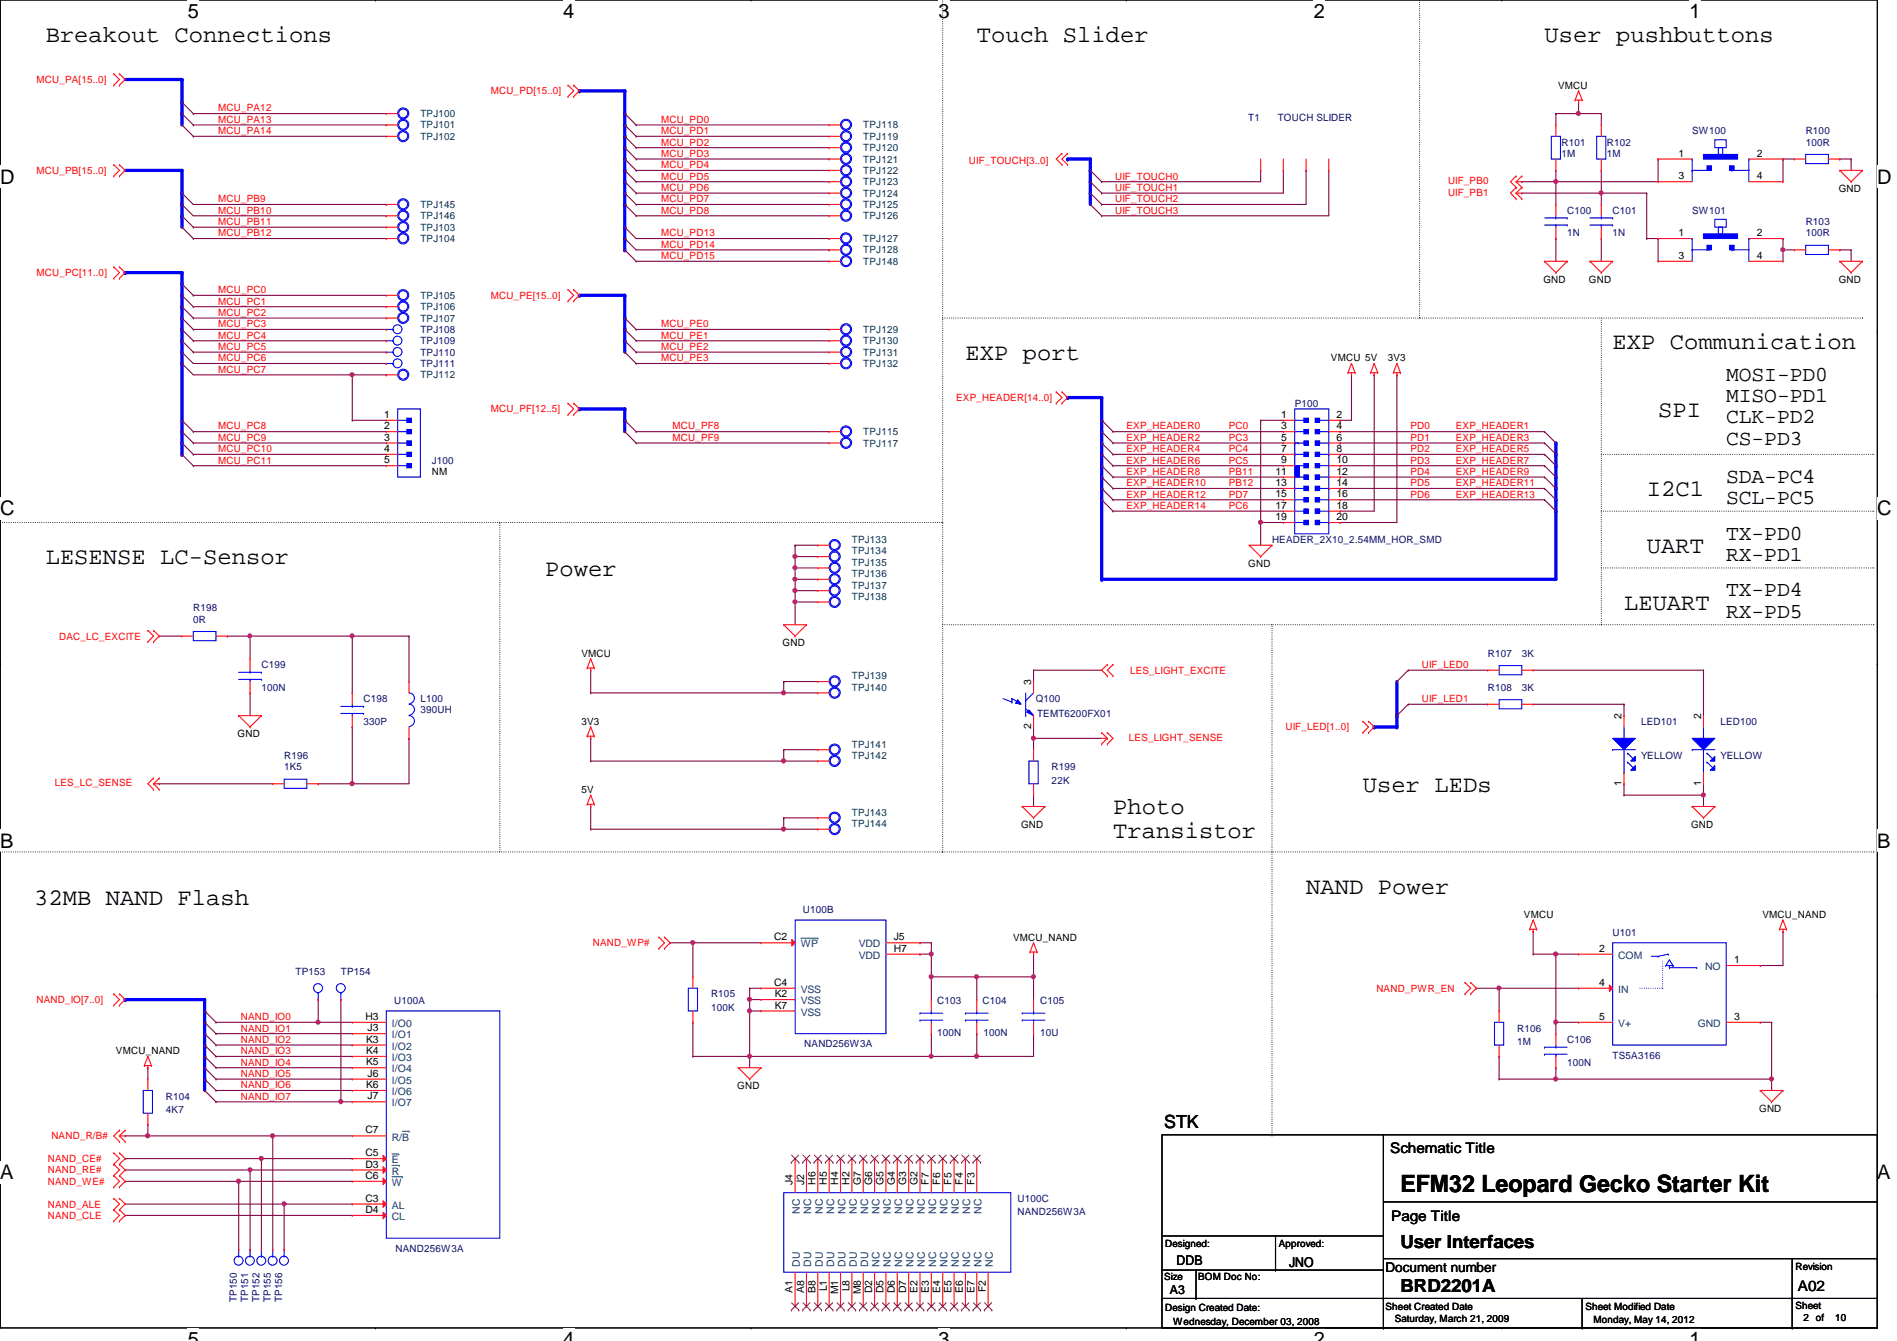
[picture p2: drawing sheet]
<svg xmlns="http://www.w3.org/2000/svg" width="297mm" height="210mm" viewBox="0 0 297 210" stroke-linecap="round" stroke-linejoin="round" font-family="sans-serif">
<defs><g id="words">
<g font-size="3.7">
<text x="7.2" y="6.6">Breakout Connections</text>
<text x="152.9" y="6.6">Touch Slider</text>
<text x="241.8" y="6.6">User pushbuttons</text>
<text x="151.2" y="56.3">EXP port</text>
<text x="252.5" y="54.6">EXP Communication</text>
<text x="259.6" y="65.2">SPI</text>
<text x="257.8" y="77.7">I2C1</text>
<text x="7.2" y="88.3">LESENSE LC-Sensor</text>
<text x="257.8" y="86.6">UART</text>
<text x="85.4" y="90.1">Power</text>
<text x="254.3" y="95.5">LEUART</text>
<text x="213.4" y="123.9">User LEDs</text>
<text x="174.3" y="127.5">Photo</text>
<text x="174.3" y="131.2">Transistor</text>
<text x="5.4" y="141.7">32MB NAND Flash</text>
<text x="204.5" y="139.9">NAND Power</text>
<text x="219.3" y="186.6">EFM32 Leopard Gecko Starter Kit</text>
</g>
<g font-size="3.3">
<text x="270.3" y="59.6">MOSI-PD0</text>
<text x="270.3" y="62.9">MISO-PD1</text>
<text x="270.3" y="66.3">CLK-PD2</text>
<text x="270.3" y="69.6">CS-PD3</text>
<text x="270.3" y="75.6">SDA-PC4</text>
<text x="270.3" y="78.9">SCL-PC5</text>
<text x="270.3" y="84.5">TX-PD0</text>
<text x="270.3" y="87.8">RX-PD1</text>
<text x="270.3" y="93.3">TX-PD4</text>
<text x="270.3" y="96.7">RX-PD5</text>
</g>
<g font-size="3.1">
<text x="29.4" y="2.8">5</text>
<text x="88.2" y="2.8">4</text>
<text x="147" y="2.8">3</text>
<text x="205.7" y="2.8">2</text>
<text x="264.5" y="2.8">1</text>
<text x="0" y="28.7">D</text>
<text x="294" y="28.7">D</text>
<text x="0" y="80.7">C</text>
<text x="294" y="80.7">C</text>
<text x="0" y="132.7">B</text>
<text x="294" y="132.7">B</text>
<text x="0" y="184.6">A</text>
<text x="294" y="184.6">A</text>
<text x="29.4" y="210.7">5</text>
<text x="88.2" y="210.7">4</text>
<text x="147" y="210.7">3</text>
<text x="205.7" y="210.7">2</text>
<text x="264.5" y="210.7">1</text>
</g>
<g font-size="2.8">
<text x="182.3" y="176.6">STK</text>
<text x="219.3" y="195.4">User Interfaces</text>
<text x="219.3" y="202.3">BRD2201A</text>
</g>
<g font-size="2.3">
<text x="217.7" y="180.4">Schematic Title</text>
<text x="217.8" y="191.1">Page Title</text>
<text x="281.5" y="202.1">A02</text>
</g>
<g font-size="2.1">
<text x="184.2" y="198.1">DDB</text>
<text x="201.8" y="198.2">JNO</text>
<text x="217" y="199.1">Document number</text>
</g>
<text font-size="1.9" x="183.2" y="202.5">A3</text>
<g font-size="1.6" fill="#f00">
<text x="5.7" y="13">MCU_PA[15..0]</text>
<text x="34.2" y="17.4">MCU_PA12</text>
<text x="76.8" y="14.8">MCU_PD[15..0]</text>
<text x="34.2" y="21">MCU_PA14</text>
<text x="34.2" y="19.2">MCU_PA13</text>
<text x="103.5" y="19.2">MCU_PD0</text>
<text x="103.5" y="21">MCU_PD1</text>
<text x="103.5" y="22.8">MCU_PD2</text>
<text x="5.7" y="27.2">MCU_PB[15..0]</text>
<text x="103.5" y="28.1">MCU_PD5</text>
<text x="103.5" y="29.9">MCU_PD6</text>
<text x="103.5" y="24.6">MCU_PD3</text>
<text x="103.5" y="26.3">MCU_PD4</text>
<text x="151.7" y="25.6">UIF_TOUCH[3..0]</text>
<text x="174.6" y="28.1">UIF_TOUCH0</text>
<text x="174.6" y="29.9">UIF_TOUCH1</text>
<text x="226.7" y="28.8">UIF_PB0</text>
<text x="34.2" y="35.2">MCU_PB11</text>
<text x="34.2" y="31.7">MCU_PB9</text>
<text x="34.2" y="33.4">MCU_PB10</text>
<text x="103.5" y="33.4">MCU_PD8</text>
<text x="103.5" y="31.7">MCU_PD7</text>
<text x="174.6" y="31.7">UIF_TOUCH2</text>
<text x="174.6" y="33.4">UIF_TOUCH3</text>
<text x="226.7" y="30.6">UIF_PB1</text>
<text x="34.2" y="37">MCU_PB12</text>
<text x="103.5" y="40.6">MCU_PD15</text>
<text x="103.5" y="37">MCU_PD13</text>
<text x="103.5" y="38.8">MCU_PD14</text>
<text x="5.7" y="43.2">MCU_PC[11..0]</text>
<text x="34.2" y="45.9">MCU_PC0</text>
<text x="34.2" y="47.7">MCU_PC1</text>
<text x="76.8" y="46.8">MCU_PE[15..0]</text>
<text x="34.2" y="49.4">MCU_PC2</text>
<text x="34.2" y="51.2">MCU_PC3</text>
<text x="34.2" y="53">MCU_PC4</text>
<text x="103.5" y="53">MCU_PE1</text>
<text x="103.5" y="51.2">MCU_PE0</text>
<text x="34.2" y="54.8">MCU_PC5</text>
<text x="34.2" y="56.6">MCU_PC6</text>
<text x="34.2" y="58.3">MCU_PC7</text>
<text x="103.5" y="56.6">MCU_PE3</text>
<text x="103.5" y="54.8">MCU_PE2</text>
<text x="76.8" y="64.6">MCU_PF[12..5]</text>
<text x="149.7" y="62.8">EXP_HEADER[14..0]</text>
<text x="34.2" y="67.2">MCU_PC8</text>
<text x="34.2" y="69">MCU_PC9</text>
<text x="34.2" y="70.8">MCU_PC10</text>
<text x="105.3" y="67.2">MCU_PF8</text>
<text x="105.3" y="69">MCU_PF9</text>
<text x="176.4" y="67.2">EXP_HEADER0</text>
<text x="176.4" y="69">EXP_HEADER2</text>
<text x="176.4" y="70.8">EXP_HEADER4</text>
<text x="192.4" y="67.2">PC0</text>
<text x="192.4" y="69">PC3</text>
<text x="192.4" y="70.8">PC4</text>
<text x="220.8" y="67.2">PD0</text>
<text x="220.8" y="69">PD1</text>
<text x="220.8" y="70.8">PD2</text>
<text x="228" y="67.2">EXP_HEADER1</text>
<text x="228" y="69">EXP_HEADER3</text>
<text x="228" y="70.8">EXP_HEADER5</text>
<text x="34.2" y="72.6">MCU_PC11</text>
<text x="176.4" y="72.6">EXP_HEADER6</text>
<text x="176.4" y="74.3">EXP_HEADER8</text>
<text x="176.4" y="76.1">EXP_HEADER10</text>
<text x="176.4" y="77.9">EXP_HEADER12</text>
<text x="192.4" y="72.6">PC5</text>
<text x="192.4" y="74.3">PB11</text>
<text x="192.4" y="76.1">PB12</text>
<text x="192.4" y="77.9">PD7</text>
<text x="220.8" y="72.6">PD3</text>
<text x="220.8" y="74.3">PD4</text>
<text x="220.8" y="76.1">PD5</text>
<text x="220.8" y="77.9">PD6</text>
<text x="228" y="72.6">EXP_HEADER7</text>
<text x="228" y="74.3">EXP_HEADER9</text>
<text x="228" y="76.1">EXP_HEADER11</text>
<text x="228" y="77.9">EXP_HEADER13</text>
<text x="176.4" y="79.7">EXP_HEADER14</text>
<text x="192.4" y="79.7">PC6</text>
<text x="9.3" y="100.1">DAC_LC_EXCITE</text>
<text x="177" y="105.5">LES_LIGHT_EXCITE</text>
<text x="222.6" y="104.6">UIF_LED0</text>
<text x="222.6" y="109.9">UIF_LED1</text>
<text x="176.8" y="116">LES_LIGHT_SENSE</text>
<text x="201.3" y="114.3">UIF_LED[1..0]</text>
<text x="8.6" y="123.1">LES_LC_SENSE</text>
<text x="92.8" y="148.1">NAND_WP#</text>
<text x="215.5" y="155.2">NAND_PWR_EN</text>
<text x="5.7" y="157">NAND_IO[7..0]</text>
<text x="37.7" y="161.5">NAND_IO1</text>
<text x="37.7" y="159.7">NAND_IO0</text>
<text x="37.7" y="163.2">NAND_IO2</text>
<text x="37.7" y="165">NAND_IO3</text>
<text x="37.7" y="166.8">NAND_IO4</text>
<text x="37.7" y="168.6">NAND_IO5</text>
<text x="37.7" y="170.3">NAND_IO6</text>
<text x="37.7" y="172.1">NAND_IO7</text>
<text x="8" y="178.4">NAND_R/B#</text>
<text x="7.5" y="181.9">NAND_CE#</text>
<text x="7.5" y="185.5">NAND_WE#</text>
<text x="7.5" y="183.7">NAND_RE#</text>
<text x="7.5" y="189">NAND_ALE</text>
<text x="7.5" y="190.8">NAND_CLE</text>
</g>
<g font-size="1.6">
<text x="244" y="13.9">VMCU</text>
<text x="262.8" y="24.5">1</text>
<text x="262.8" y="28.1">3</text>
<text x="275.1" y="24.5">2</text>
<text x="275.1" y="28.1">4</text>
<text x="287.9" y="30.1">GND</text>
<text x="262.8" y="37">1</text>
<text x="262.8" y="40.5">3</text>
<text x="275.1" y="37">2</text>
<text x="275.1" y="40.5">4</text>
<text x="241.7" y="44.3">GND</text>
<text x="248.8" y="44.3">GND</text>
<text x="287.9" y="44.3">GND</text>
<text x="208.4" y="56.6">VMCU 5V</text>
<text x="217.3" y="56.6">3V3</text>
<text x="60.2" y="65.4">1</text>
<text x="200.6" y="65.4">1</text>
<text x="209.3" y="65.4">2</text>
<text x="60.2" y="67.2">2</text>
<text x="60.2" y="69">3</text>
<text x="60.2" y="70.7">4</text>
<text x="200.6" y="67.2">3</text>
<text x="200.6" y="69">5</text>
<text x="200.6" y="70.7">7</text>
<text x="209.3" y="67.2">4</text>
<text x="209.3" y="70.7">8</text>
<text x="209.3" y="69">6</text>
<text x="60.2" y="72.5">5</text>
<text x="67.6" y="74.3">NM</text>
<text x="199.7" y="76.1">13</text>
<text x="199.7" y="74.3">11</text>
<text x="199.7" y="77.9">15</text>
<text x="200.6" y="72.5">9</text>
<text x="209.3" y="72.5">10</text>
<text x="209.3" y="74.3">12</text>
<text x="209.3" y="76.1">14</text>
<text x="209.3" y="77.9">16</text>
<text x="199.7" y="79.6">17</text>
<text x="199.7" y="81.4">19</text>
<text x="209.3" y="79.6">18</text>
<text x="209.3" y="81.4">20</text>
<text x="195.4" y="88.7">GND</text>
<text x="122.6" y="101.2">GND</text>
<text x="91.1" y="102.8">VMCU</text>
<text x="161.5" y="107.2" transform="rotate(-90 161.5 107.2)">3</text>
<text x="91.1" y="113.5">3V3</text>
<text x="253.9" y="112.6" transform="rotate(-90 253.9 112.6)">2</text>
<text x="266.4" y="112.6" transform="rotate(-90 266.4 112.6)">2</text>
<text x="37.2" y="115.4">GND</text>
<text x="161.5" y="114.1" transform="rotate(-90 161.5 114.1)">2</text>
<text x="91.1" y="124.1">5V</text>
<text x="253.9" y="123" transform="rotate(-90 253.9 123)">1</text>
<text x="266.4" y="123" transform="rotate(-90 266.4 123)">1</text>
<text x="159.9" y="129.6">GND</text>
<text x="264.8" y="129.6">GND</text>
<text x="238.6" y="143.7">VMCU</text>
<text x="276" y="143.7">VMCU_NAND</text>
<text x="121.2" y="147.2">C2</text>
<text x="140" y="147.2">J5</text>
<text x="140" y="149">H7</text>
<text x="158.6" y="147.2">VMCU_NAND</text>
<text x="250.4" y="149">2</text>
<text x="121.2" y="154.3">C4</text>
<text x="250.4" y="154.3">4</text>
<text x="271.5" y="150.7">1</text>
<text x="57.2" y="159.6">H3</text>
<text x="57.6" y="161.4">J3</text>
<text x="121.3" y="156.1">K2</text>
<text x="121.3" y="157.9">K7</text>
<text x="250.4" y="159.6">5</text>
<text x="271.5" y="159.6">3</text>
<text x="18.2" y="165">VMCU_NAND</text>
<text x="57.3" y="163.2">K3</text>
<text x="57.3" y="165">K4</text>
<text x="57.3" y="166.8">K5</text>
<text x="57.3" y="170.3">K6</text>
<text x="57.6" y="168.5">J6</text>
<text x="57.6" y="172.1">J7</text>
<text x="115.4" y="170.5">GND</text>
<text x="57.2" y="177.4">C7</text>
<text x="275.5" y="174.1">GND</text>
<text x="57.2" y="181">C5</text>
<text x="57.2" y="182.8">D3</text>
<text x="57.2" y="184.5">C6</text>
<text x="124.1" y="185.5" transform="rotate(-90 124.1 185.5)">J4</text>
<text x="125.9" y="185.5" transform="rotate(-90 125.9 185.5)">J2</text>
<text x="127.7" y="185.5" transform="rotate(-90 127.7 185.5)">H6</text>
<text x="129.5" y="185.5" transform="rotate(-90 129.5 185.5)">H5</text>
<text x="131.2" y="185.5" transform="rotate(-90 131.2 185.5)">H4</text>
<text x="133" y="185.5" transform="rotate(-90 133 185.5)">H2</text>
<text x="134.8" y="185.5" transform="rotate(-90 134.8 185.5)">G7</text>
<text x="136.6" y="185.5" transform="rotate(-90 136.6 185.5)">G6</text>
<text x="138.3" y="185.5" transform="rotate(-90 138.3 185.5)">G5</text>
<text x="140.1" y="185.5" transform="rotate(-90 140.1 185.5)">G4</text>
<text x="141.9" y="185.5" transform="rotate(-90 141.9 185.5)">G3</text>
<text x="143.7" y="185.5" transform="rotate(-90 143.7 185.5)">G2</text>
<text x="145.5" y="185.5" transform="rotate(-90 145.5 185.5)">F7</text>
<text x="147.2" y="185.5" transform="rotate(-90 147.2 185.5)">F6</text>
<text x="149" y="185.5" transform="rotate(-90 149 185.5)">F5</text>
<text x="150.8" y="185.5" transform="rotate(-90 150.8 185.5)">F4</text>
<text x="152.6" y="185.5" transform="rotate(-90 152.6 185.5)">F3</text>
<text x="57.2" y="188.1">C3</text>
<text x="57.2" y="189.9">D4</text>
<text x="182.5" y="195.2">Designed:</text>
<text x="200.2" y="195.2">Approved:</text>
<text x="124.1" y="202.4" transform="rotate(-90 124.1 202.4)">A1</text>
<text x="125.9" y="202.4" transform="rotate(-90 125.9 202.4)">A8</text>
<text x="127.7" y="202.4" transform="rotate(-90 127.7 202.4)">B8</text>
<text x="129.5" y="202.1" transform="rotate(-90 129.5 202.1)">L1</text>
<text x="131.2" y="202.6" transform="rotate(-90 131.2 202.6)">M1</text>
<text x="133" y="202.1" transform="rotate(-90 133 202.1)">L8</text>
<text x="134.8" y="202.6" transform="rotate(-90 134.8 202.6)">M8</text>
<text x="136.6" y="202.4" transform="rotate(-90 136.6 202.4)">D2</text>
<text x="138.3" y="202.4" transform="rotate(-90 138.3 202.4)">D5</text>
<text x="140.1" y="202.4" transform="rotate(-90 140.1 202.4)">D6</text>
<text x="141.9" y="202.4" transform="rotate(-90 141.9 202.4)">D7</text>
<text x="143.7" y="202.4" transform="rotate(-90 143.7 202.4)">E2</text>
<text x="145.5" y="202.4" transform="rotate(-90 145.5 202.4)">E3</text>
<text x="147.2" y="202.4" transform="rotate(-90 147.2 202.4)">E4</text>
<text x="149" y="202.4" transform="rotate(-90 149 202.4)">E5</text>
<text x="150.8" y="202.4" transform="rotate(-90 150.8 202.4)">E6</text>
<text x="152.6" y="202.4" transform="rotate(-90 152.6 202.4)">E7</text>
<text x="154.3" y="202.3" transform="rotate(-90 154.3 202.3)">F2</text>
<text x="182.3" y="200.4">Size</text>
<text x="187.6" y="200.4">BOM Doc No:</text>
<text x="281.1" y="198.8">Revision</text>
<text x="182.5" y="205.2">Design Created Date:</text>
<text x="183.7" y="207.3">Wednesday, December 03, 2008</text>
<text x="217" y="205">Sheet Created Date</text>
<text x="218.4" y="207">Saturday, March 21, 2009</text>
<text x="248.2" y="205">Sheet Modified Date</text>
<text x="249.5" y="207.1">Monday, May 14, 2012</text>
<text x="281.1" y="204.9">Sheet</text>
<text x="282.4" y="206.8">2 of</text>
<text x="287.4" y="206.8">10</text>
</g>
<g font-size="1.6" fill="#004040">
<text x="65.8" y="21.9">TPJ102</text>
<text x="65.8" y="20.1">TPJ101</text>
<text x="65.8" y="18.3">TPJ100</text>
<text x="135.2" y="20.1">TPJ118</text>
<text x="135.2" y="23.7">TPJ120</text>
<text x="135.2" y="21.9">TPJ119</text>
<text x="135.2" y="25.4">TPJ121</text>
<text x="135.2" y="27.2">TPJ122</text>
<text x="135.2" y="29">TPJ123</text>
<text x="65.8" y="34.3">TPJ146</text>
<text x="65.8" y="32.6">TPJ145</text>
<text x="135.2" y="34.3">TPJ126</text>
<text x="135.2" y="30.8">TPJ124</text>
<text x="135.2" y="32.6">TPJ125</text>
<text x="65.8" y="37.9">TPJ104</text>
<text x="65.8" y="36.1">TPJ103</text>
<text x="135.2" y="37.9">TPJ127</text>
<text x="135.2" y="39.7">TPJ128</text>
<text x="135.2" y="41.4">TPJ148</text>
<text x="65.8" y="46.8">TPJ105</text>
<text x="65.8" y="48.6">TPJ106</text>
<text x="65.8" y="50.3">TPJ107</text>
<text x="135.2" y="52.1">TPJ129</text>
<text x="135.2" y="53.9">TPJ130</text>
<text x="65.8" y="59.2">TPJ112</text>
<text x="135.2" y="55.7">TPJ131</text>
<text x="135.2" y="57.4">TPJ132</text>
<text x="135.2" y="68.1">TPJ115</text>
<text x="135.2" y="69.9">TPJ117</text>
<text x="133.4" y="86.8">TPJ134</text>
<text x="133.4" y="85">TPJ133</text>
<text x="133.4" y="88.6">TPJ135</text>
<text x="133.4" y="92.1">TPJ137</text>
<text x="133.4" y="93.9">TPJ138</text>
<text x="133.4" y="90.3">TPJ136</text>
<text x="133.4" y="106.3">TPJ139</text>
<text x="133.4" y="108.1">TPJ140</text>
<text x="133.4" y="118.8">TPJ142</text>
<text x="133.4" y="117">TPJ141</text>
<text x="133.4" y="129.5">TPJ144</text>
<text x="133.4" y="127.7">TPJ143</text>
</g>
<g font-size="1.6" fill="#000080">
<text x="195.4" y="18.9">T1</text>
<text x="200.1" y="18.9">TOUCH SLIDER</text>
<text x="244.5" y="22.8">R101</text>
<text x="251.6" y="22.8">R102</text>
<text x="265" y="21">SW100</text>
<text x="282.7" y="21">R100</text>
<text x="282.7" y="22.8">100R</text>
<text x="244.5" y="24.6">1M</text>
<text x="251.6" y="24.6">1M</text>
<text x="245.4" y="33.4">C100</text>
<text x="252.5" y="33.4">C101</text>
<text x="265" y="33.4">SW101</text>
<text x="282.7" y="35.2">R103</text>
<text x="245.4" y="37">1N</text>
<text x="252.5" y="37">1N</text>
<text x="282.7" y="37">100R</text>
<text x="65.8" y="52.1">TPJ108</text>
<text x="65.8" y="53.9">TPJ109</text>
<text x="65.8" y="55.7">TPJ110</text>
<text x="65.8" y="57.4">TPJ111</text>
<text x="202.7" y="63.7">P100</text>
<text x="67.6" y="72.6">J100</text>
<text x="199.2" y="85">HEADER_2X10_2.54MM_HOR_SMD</text>
<text x="30.3" y="95.7">R198</text>
<text x="30.3" y="97.5">0R</text>
<text x="40.9" y="104.6">C199</text>
<text x="233" y="102.8">R107</text>
<text x="238.3" y="102.8">3K</text>
<text x="40.9" y="108.1">100N</text>
<text x="56.9" y="109.9">C198</text>
<text x="56.9" y="113.5">330P</text>
<text x="65.8" y="109.9">L100</text>
<text x="65.8" y="111.7">390UH</text>
<text x="162.2" y="109.9">Q100</text>
<text x="162.4" y="112.2">TEMT6200FX01</text>
<text x="233" y="108.1">R108</text>
<text x="238.3" y="108.1">3K</text>
<text x="257" y="113.5">LED101</text>
<text x="269.4" y="113.5">LED100</text>
<text x="44.5" y="118.8">R196</text>
<text x="257" y="118.8">YELLOW</text>
<text x="269.4" y="118.8">YELLOW</text>
<text x="44.5" y="120.6">1K5</text>
<text x="164.7" y="120.6">R199</text>
<text x="164.7" y="122.7">22K</text>
<text x="125.7" y="143">U100B</text>
<text x="252.5" y="146.5">U101</text>
<text x="46.3" y="152.6">TP153</text>
<text x="53.4" y="152.6">TP154</text>
<text x="61.7" y="157.2">U100A</text>
<text x="111.3" y="156.1">R105</text>
<text x="111.3" y="158.2">100K</text>
<text x="146.7" y="157.2">C103</text>
<text x="153.8" y="157.2">C104</text>
<text x="162.9" y="157.2">C105</text>
<text x="237.6" y="161.5">R106</text>
<text x="125.9" y="164">NAND256W3A</text>
<text x="146.7" y="162.2">100N</text>
<text x="154" y="162.2">100N</text>
<text x="162.9" y="162.2">10U</text>
<text x="237.6" y="163.6">1M</text>
<text x="245.4" y="163.2">C106</text>
<text x="245.4" y="166.8">100N</text>
<text x="252.5" y="165.7">TS5A3166</text>
<text x="26" y="172.1">R104</text>
<text x="26" y="174.2">4K7</text>
<text x="159.3" y="188.1">U100C</text>
<text x="159.3" y="190.2">NAND256W3A</text>
<text x="61.9" y="196">NAND256W3A</text>
<text x="37.1" y="203.8" transform="rotate(-90 37.1 203.8)">TP150</text>
<text x="38.9" y="203.8" transform="rotate(-90 38.9 203.8)">TP151</text>
<text x="40.6" y="203.8" transform="rotate(-90 40.6 203.8)">TP152</text>
<text x="42.4" y="203.8" transform="rotate(-90 42.4 203.8)">TP155</text>
<text x="44.2" y="203.8" transform="rotate(-90 44.2 203.8)">TP156</text>
</g>
<g font-size="1.6" fill="#004080">
<text x="125.4" y="148.3">WP</text>
<text x="134.5" y="148.3">VDD</text>
<text x="125.4" y="155.4">VSS</text>
<text x="134.5" y="150.1">VDD</text>
<text x="253.4" y="150.1">COM</text>
<text x="253.4" y="155.4">IN</text>
<text x="267" y="151.8">NO</text>
<text x="61.4" y="160.7">I/O0</text>
<text x="125.4" y="157.2">VSS</text>
<text x="125.4" y="159">VSS</text>
<text x="253.4" y="160.7">V+</text>
<text x="265.9" y="160.7">GND</text>
<text x="61.4" y="162.5">I/O1</text>
<text x="61.4" y="164.3">I/O2</text>
<text x="61.4" y="166.1">I/O3</text>
<text x="61.4" y="167.9">I/O4</text>
<text x="61.4" y="169.6">I/O5</text>
<text x="61.4" y="171.4">I/O6</text>
<text x="61.4" y="173.2">I/O7</text>
<text x="61.4" y="178.5">R/B</text>
<text x="61.4" y="182.1">E</text>
<text x="61.4" y="183.9">R</text>
<text x="61.4" y="185.6">W</text>
<text x="61.4" y="189.2">AL</text>
<text x="61.4" y="191">CL</text>
<text x="125.3" y="189.9" transform="rotate(-90 125.3 189.9)">NC</text>
<text x="127" y="189.9" transform="rotate(-90 127 189.9)">NC</text>
<text x="128.8" y="189.9" transform="rotate(-90 128.8 189.9)">NC</text>
<text x="130.6" y="189.9" transform="rotate(-90 130.6 189.9)">NC</text>
<text x="132.4" y="189.9" transform="rotate(-90 132.4 189.9)">NC</text>
<text x="134.2" y="189.9" transform="rotate(-90 134.2 189.9)">NC</text>
<text x="135.9" y="189.9" transform="rotate(-90 135.9 189.9)">NC</text>
<text x="137.7" y="189.9" transform="rotate(-90 137.7 189.9)">NC</text>
<text x="139.5" y="189.9" transform="rotate(-90 139.5 189.9)">NC</text>
<text x="141.3" y="189.9" transform="rotate(-90 141.3 189.9)">NC</text>
<text x="143" y="189.9" transform="rotate(-90 143 189.9)">NC</text>
<text x="144.8" y="189.9" transform="rotate(-90 144.8 189.9)">NC</text>
<text x="146.6" y="189.9" transform="rotate(-90 146.6 189.9)">NC</text>
<text x="148.4" y="189.9" transform="rotate(-90 148.4 189.9)">NC</text>
<text x="150.2" y="189.9" transform="rotate(-90 150.2 189.9)">NC</text>
<text x="151.9" y="189.9" transform="rotate(-90 151.9 189.9)">NC</text>
<text x="153.7" y="189.9" transform="rotate(-90 153.7 189.9)">NC</text>
<text x="125.3" y="198.2" transform="rotate(-90 125.3 198.2)">DU</text>
<text x="127" y="198.2" transform="rotate(-90 127 198.2)">DU</text>
<text x="128.8" y="198.2" transform="rotate(-90 128.8 198.2)">DU</text>
<text x="130.6" y="198.2" transform="rotate(-90 130.6 198.2)">DU</text>
<text x="132.4" y="198.2" transform="rotate(-90 132.4 198.2)">DU</text>
<text x="134.2" y="198.2" transform="rotate(-90 134.2 198.2)">DU</text>
<text x="135.9" y="198.2" transform="rotate(-90 135.9 198.2)">DU</text>
<text x="137.7" y="198.2" transform="rotate(-90 137.7 198.2)">NC</text>
<text x="139.5" y="198.2" transform="rotate(-90 139.5 198.2)">NC</text>
<text x="141.3" y="198.2" transform="rotate(-90 141.3 198.2)">NC</text>
<text x="143" y="198.2" transform="rotate(-90 143 198.2)">NC</text>
<text x="144.8" y="198.2" transform="rotate(-90 144.8 198.2)">NC</text>
<text x="146.6" y="198.2" transform="rotate(-90 146.6 198.2)">NC</text>
<text x="148.4" y="198.2" transform="rotate(-90 148.4 198.2)">NC</text>
<text x="150.2" y="198.2" transform="rotate(-90 150.2 198.2)">NC</text>
<text x="151.9" y="198.2" transform="rotate(-90 151.9 198.2)">NC</text>
<text x="153.7" y="198.2" transform="rotate(-90 153.7 198.2)">NC</text>
<text x="155.5" y="198.2" transform="rotate(-90 155.5 198.2)">NC</text>
</g>
</g></defs>
<path d="M0 0h294v207.9h-294z" fill="none" stroke="#000" stroke-width=".17"/>
<g fill="#fff">
<path d="M29.4 0h1.8v3.5h-1.8z"/>
<path d="M29.4 207.9h1.8v2h-1.8z"/>
</g>
<path d="M58.8 0h.1M58.8 207.9h.1" fill="none" stroke="#000" stroke-width=".17"/>
<g fill="#fff">
<path d="M88.2 0h1.7v3.5h-1.7z"/>
<path d="M88.2 207.9h1.7v2h-1.7z"/>
</g>
<path d="M117.6 0h.1M117.6 207.9h.1" fill="none" stroke="#000" stroke-width=".17"/>
<g fill="#fff">
<path d="M147 0h1.7v3.5h-1.7z"/>
<path d="M147 207.9h1.7v2h-1.7z"/>
</g>
<path d="M176.4 0h.1M176.4 207.9h.1" fill="none" stroke="#000" stroke-width=".17"/>
<g fill="#fff">
<path d="M205.7 0h1.8v3.5h-1.8z"/>
<path d="M205.7 207.9h1.8v2h-1.8z"/>
</g>
<path d="M235.2 0h.1M235.2 207.9h.1" fill="none" stroke="#000" stroke-width=".17"/>
<g fill="#fff">
<path d="M264.5 0h1.8v3.5h-1.8z"/>
<path d="M264.5 207.9h1.8v2h-1.8z"/>
<path d="M0 26h2.3v3.4h-2.3z"/>
<path d="M294 26h2.2v3.4h-2.2z"/>
<path d="M0 77.9h2.3v3.5h-2.3z"/>
<path d="M294 77.9h2.2v3.5h-2.2z"/>
</g>
<path d="M0 51.9h.1M294 51.9h.1" fill="none" stroke="#000" stroke-width=".17"/>
<g fill="#fff">
<path d="M0 129.9h2.1v3.4h-2.1z"/>
<path d="M294 129.9h2v3.4h-2z"/>
</g>
<path d="M0 103.9h.1M294 103.9h.1" fill="none" stroke="#000" stroke-width=".17"/>
<path d="M0 103.9h.1M294 103.9h.1" fill="none" stroke="#000" stroke-width=".16"/>
<g fill="#fff">
<path d="M0 181.8h2.1v3.5h-2.1z"/>
<path d="M294 181.8h2v3.5h-2z"/>
</g>
<path d="M0 155.9h.1M294 155.9h.1" fill="none" stroke="#000" stroke-width=".17"/>
<g fill="none" stroke="#000" stroke-width=".17" stroke-dasharray="0 .3">
<path d="M147.6 0h.1M222.3 0v49.8M147.6 49.8h144M222.3 49.8h.1M250.7 49.8v48M291.6 49.8h.1M250.7 71.1h42.7M293.4 71.1h.1M0 81.8h147.6M78.3 81.8h.1M147.6 97.8h145.8M147.6 81.8h.1"/>
<path d="M199.2 97.8h.1M250.7 97.8h.1M250.7 80h42.7M250.7 88.9h42.7M293.4 97.8h.1M293.4 80h.1M293.4 88.9h.1M0 133.3h147.6M78.3 133.3v-51.5M147.6 133.3v-133.3M147.6 133.3h145.8M147.6 133.3h.1"/>
<path d="M199.2 133.3v44.5M199.2 133.3v-35.5M293.4 133.3h.1M199.2 177.8h.1"/>
</g>
<path d="M243.6 28.4h.1M243.6 28.4h16" fill="none" stroke="#800040" stroke-width=".17"/>
<circle cx="243.6" cy="28.4" r=".32" fill="#f0f"/>
<circle cx="243.6" cy="28.4" r=".32" fill="none" stroke="#f0f" stroke-width=".17"/>
<path d="M250.7 30.2h.1M250.7 30.2h7.1" fill="none" stroke="#800040" stroke-width=".17"/>
<circle cx="250.7" cy="30.2" r=".32" fill="#f0f"/>
<circle cx="250.7" cy="30.2" r=".32" fill="none" stroke="#f0f" stroke-width=".17"/>
<path d="M247.2 16h.1M247.2 16v1.8M259.6 24.9h.1M259.6 37.3h.1M259.6 24.9v3.5M259.6 37.3v3.6M279.2 39.1h.1M279.2 39.1v1.8" fill="none" stroke="#800040" stroke-width=".17"/>
<circle cx="247.2" cy="17.8" r=".32" fill="#f0f"/>
<circle cx="247.2" cy="17.8" r=".32" fill="none" stroke="#f0f" stroke-width=".17"/>
<g fill="none" stroke="#800040" stroke-width=".17">
<path d="M243.6 17.8h.1M243.6 17.8v1.8M250.7 17.8h.1M250.7 17.8v1.8M238.3 28.4h.1M238.3 30.2h.1M243.6 26.7h.1M243.6 26.7v1.7h-5.3M250.7 26.7h.1M250.7 26.7v3.5h-12.4M257.8 30.2h.1M257.8 37.3h.1"/>
<path d="M257.8 30.2v7.1M257.8 37.3h1.8M279.2 24.9h.1M279.2 39.1h.1M279.2 37.3h.1M279.2 24.9h1.8M279.2 24.9v3.5M279.2 37.3v1.8M279.2 39.1h1.8M288.1 24.9h.1M288.1 39.1h.1M288.1 24.9h1.8"/>
<path d="M288.1 39.1h1.8M289.9 24.9h.1M289.9 39.1h.1M289.9 24.9v1.8M289.9 39.1v1.8"/>
</g>
<circle cx="279.2" cy="39.1" r=".32" fill="#f0f"/>
<circle cx="279.2" cy="39.1" r=".32" fill="none" stroke="#f0f" stroke-width=".17"/>
<g fill="none" stroke="#800040" stroke-width=".17">
<path d="M243.6 17.8h.1M243.6 17.8h7.1M247.2 17.8h.1M243.6 28.4h.1M243.6 37.3h.1M243.6 28.4v3.6M243.6 37.3v3.6M250.7 30.2h.1M250.7 37.3h.1M250.7 30.2v1.8M250.7 37.3v3.6M211.6 58.7h.1"/>
<path d="M211.6 58.7v7.1M218.7 58.7h.1M218.7 58.7v23.1M197.4 81.8h.1M197.4 81.8v3.5"/>
</g>
<path d="M28.5 42.7v1.7" fill="none" stroke="#00f" stroke-width=".51"/>
<circle cx="28.5" cy="42.7" r=".25" fill="#00f"/>
<path d="M19.6 42.7h8.9" fill="none" stroke="#00f" stroke-width=".51"/>
<circle cx="19.6" cy="42.7" r=".25" fill="#00f"/>
<path d="M90.7 14.2h7.1" fill="none" stroke="#00f" stroke-width=".51"/>
<circle cx="90.7" cy="14.2" r=".25" fill="#00f"/>
<path d="M97.8 14.2v3.6" fill="none" stroke="#00f" stroke-width=".51"/>
<circle cx="97.8" cy="14.2" r=".25" fill="#00f"/>
<path d="M99.6 28.4h.1M99.6 30.2h.1M99.6 33.8h.1M99.6 28.4h30.2M99.6 30.2h30.2M99.6 33.8h30.2" fill="none" stroke="#800040" stroke-width=".17"/>
<path d="M97.8 19.6v1.7" fill="none" stroke="#00f" stroke-width=".51"/>
<circle cx="97.8" cy="19.6" r=".25" fill="#00f"/>
<path d="M97.8 23.1v1.8" fill="none" stroke="#00f" stroke-width=".51"/>
<circle cx="97.8" cy="23.1" r=".25" fill="#00f"/>
<path d="M97.8 24.9v1.8" fill="none" stroke="#00f" stroke-width=".51"/>
<circle cx="97.8" cy="24.9" r=".25" fill="#00f"/>
<path d="M97.8 28.4v1.8" fill="none" stroke="#00f" stroke-width=".51"/>
<circle cx="97.8" cy="28.4" r=".25" fill="#00f"/>
<path d="M97.8 30.2v1.8" fill="none" stroke="#00f" stroke-width=".51"/>
<circle cx="97.8" cy="32" r=".25" fill="#00f"/>
<path d="M97.8 26.7v1.7" fill="none" stroke="#00f" stroke-width=".51"/>
<circle cx="97.8" cy="26.7" r=".25" fill="#00f"/>
<path d="M97.8 21.3v1.8" fill="none" stroke="#00f" stroke-width=".51"/>
<circle cx="97.8" cy="21.3" r=".25" fill="#00f"/>
<path d="M97.8 17.8v1.8" fill="none" stroke="#00f" stroke-width=".51"/>
<circle cx="97.8" cy="17.8" r=".25" fill="#00f"/>
<path d="M197.4 65.8h.1M197.4 65.8v16M197.4 81.8h.1M197.4 81.8h3.6" fill="none" stroke="#800040" stroke-width=".17"/>
<circle cx="197.4" cy="81.8" r=".32" fill="#f0f"/>
<circle cx="197.4" cy="81.8" r=".32" fill="none" stroke="#f0f" stroke-width=".17"/>
<path d="M215.2 58.7h.1M215.2 58.7v21.3h-5.4M197.4 65.8h.1M197.4 65.8h3.6M209.8 65.8h.1M209.8 65.8h1.8M209.8 81.8h.1M209.8 80h.1M209.8 81.8h8.9" fill="none" stroke="#800040" stroke-width=".17"/>
<path d="M28.5 33.8v1.8" fill="none" stroke="#00f" stroke-width=".51"/>
<circle cx="28.5" cy="33.8" r=".25" fill="#00f"/>
<path d="M28.5 26.7v3.5" fill="none" stroke="#00f" stroke-width=".51"/>
<circle cx="28.5" cy="30.2" r=".25" fill="#00f"/>
<path d="M19.6 26.7h8.9" fill="none" stroke="#00f" stroke-width=".51"/>
<circle cx="28.5" cy="26.7" r=".25" fill="#00f"/>
<path d="M28.5 17.8v1.8" fill="none" stroke="#00f" stroke-width=".51"/>
<circle cx="28.5" cy="17.8" r=".25" fill="#00f"/>
<path d="M28.5 12.4v3.6" fill="none" stroke="#00f" stroke-width=".51"/>
<circle cx="28.5" cy="12.4" r=".25" fill="#00f"/>
<path d="M19.6 12.4h8.9" fill="none" stroke="#00f" stroke-width=".51"/>
<circle cx="28.5" cy="12.4" r=".25" fill="#00f"/>
<path d="M30.3 17.8h.1M30.3 17.8h30.2" fill="none" stroke="#800040" stroke-width=".17"/>
<path d="M28.5 16v1.8" fill="none" stroke="#00f" stroke-width=".51"/>
<circle cx="28.5" cy="16" r=".25" fill="#00f"/>
<path d="M124.5 88.9h.1M124.5 88.9h3.6M124.5 88.9v1.8" fill="none" stroke="#800040" stroke-width=".17"/>
<circle cx="124.5" cy="88.9" r=".32" fill="#f0f"/>
<circle cx="124.5" cy="88.9" r=".32" fill="none" stroke="#f0f" stroke-width=".17"/>
<path d="M124.5 90.7h.1M124.5 90.7h3.6M124.5 90.7v1.8" fill="none" stroke="#800040" stroke-width=".17"/>
<circle cx="124.5" cy="92.4" r=".32" fill="#f0f"/>
<circle cx="124.5" cy="92.4" r=".32" fill="none" stroke="#f0f" stroke-width=".17"/>
<circle cx="124.5" cy="90.7" r=".32" fill="#f0f"/>
<circle cx="124.5" cy="90.7" r=".32" fill="none" stroke="#f0f" stroke-width=".17"/>
<path d="M124.5 92.5h.1M124.5 94.2h.1M124.5 92.5h3.6M124.5 92.5v5.3M124.5 94.2h3.6" fill="none" stroke="#800040" stroke-width=".17"/>
<circle cx="124.5" cy="94.2" r=".32" fill="#f0f"/>
<circle cx="124.5" cy="94.2" r=".32" fill="none" stroke="#f0f" stroke-width=".17"/>
<g fill="none" stroke="#800040" stroke-width=".17">
<path d="M124.5 85.3h.1M124.5 87.1h.1M124.5 85.3h3.6M124.5 85.3v1.8M124.5 87.1h3.6M92.5 104.9h.1M92.5 115.6h.1M92.5 104.9v3.6M92.5 115.6v3.5M122.7 108.5h.1M122.7 106.7h.1M122.7 119.1h.1"/>
<path d="M122.7 117.3h.1M122.7 108.5h5.4M122.7 106.7h5.4M122.7 106.7v1.8M122.7 117.3v1.8M122.7 119.1h5.4M122.7 117.3h5.4M92.5 126.2h.1M92.5 126.2v3.6M122.7 129.8h.1M122.7 128h.1M122.7 128v1.8"/>
<path d="M122.7 129.8h5.4M122.7 128h5.4"/>
</g>
<circle cx="122.7" cy="129.8" r=".32" fill="#f0f"/>
<circle cx="122.7" cy="129.8" r=".32" fill="none" stroke="#f0f" stroke-width=".17"/>
<path d="M92.5 108.5h.1M92.5 108.5h30.2M92.5 129.8h.1M92.5 129.8h30.2" fill="none" stroke="#800040" stroke-width=".17"/>
<circle cx="122.7" cy="108.4" r=".32" fill="#f0f"/>
<circle cx="122.7" cy="108.4" r=".32" fill="none" stroke="#f0f" stroke-width=".17"/>
<path d="M92.5 119.1h.1M92.5 119.1h30.2" fill="none" stroke="#800040" stroke-width=".17"/>
<circle cx="122.7" cy="119.1" r=".32" fill="#f0f"/>
<circle cx="122.7" cy="119.1" r=".32" fill="none" stroke="#f0f" stroke-width=".17"/>
<path d="M55.2 99.6h.1M55.2 99.6h8.8M55.2 99.6v8.9M39.2 108.5h.1M39.2 108.5v3.5" fill="none" stroke="#800040" stroke-width=".17"/>
<circle cx="55.1" cy="99.5" r=".32" fill="#f0f"/>
<circle cx="55.1" cy="99.5" r=".32" fill="none" stroke="#f0f" stroke-width=".17"/>
<path d="M39.2 99.6h16M55.2 99.6h.1M55.2 113.8h.1M55.2 113.8v8.9h-5.4M49.8 122.7h.1" fill="none" stroke="#800040" stroke-width=".17"/>
<circle cx="55.1" cy="122.7" r=".32" fill="#f0f"/>
<circle cx="55.1" cy="122.7" r=".32" fill="none" stroke="#f0f" stroke-width=".17"/>
<path d="M24.9 99.6h.1M24.9 99.6h3.6M35.6 99.6h.1M35.6 99.6h3.6M39.2 99.6h.1M39.2 99.6v3.5M24.9 122.7h.1M24.9 122.7h17.8M55.2 122.7h.1M55.2 122.7h8.8" fill="none" stroke="#800040" stroke-width=".17"/>
<circle cx="39.1" cy="99.5" r=".32" fill="#f0f"/>
<circle cx="39.1" cy="99.5" r=".32" fill="none" stroke="#f0f" stroke-width=".17"/>
<g fill="none" stroke="#800040" stroke-width=".17">
<path d="M30.3 19.6h.1M30.3 19.6h30.2M99.6 19.6h.1M99.6 19.6h30.2M30.3 35.6h.1M30.3 37.3h.1M30.3 21.3h.1M30.3 35.6h30.2M30.3 37.3h30.2M30.3 21.3h30.2M99.6 32h.1M99.6 21.3h.1"/>
<path d="M99.6 24.9h.1M99.6 26.7h.1M99.6 32h30.2M99.6 21.3h30.2M99.6 24.9h30.2M99.6 26.7h30.2M124.5 87.1h.1M124.5 87.1v1.8"/>
</g>
<circle cx="124.5" cy="87.1" r=".32" fill="#f0f"/>
<circle cx="124.5" cy="87.1" r=".32" fill="none" stroke="#f0f" stroke-width=".17"/>
<path d="M99.6 23.1h.1M99.6 23.1h30.2M64 99.6h.1M64 99.6v7.1M64 115.6h.1M64 115.6v7.1M240.1 104.9h26.6M240.1 110.2h14.2M254.3 110.2h.1M254.3 110.2v1.8M266.7 104.9h.1M266.7 104.9v7.1" fill="none" stroke="#800040" stroke-width=".17"/>
<path d="M215.2 113.8h3.5" fill="none" stroke="#00f" stroke-width=".51"/>
<circle cx="215.2" cy="113.8" r=".25" fill="#00f"/>
<path d="M218.7 106.7v5.3" fill="none" stroke="#00f" stroke-width=".51"/>
<circle cx="218.7" cy="112" r=".25" fill="#00f"/>
<path d="M167.2 24.9h3.5" fill="none" stroke="#00f" stroke-width=".51"/>
<circle cx="167.2" cy="24.9" r=".25" fill="#00f"/>
<path d="M172.5 28.4h.1M172.5 30.2h.1M172.5 32h.1M172.5 28.4h24.9M172.5 30.2h28.5M172.5 32h32" fill="none" stroke="#800040" stroke-width=".17"/>
<path d="M170.7 28.4v1.8" fill="none" stroke="#00f" stroke-width=".51"/>
<circle cx="170.7" cy="28.4" r=".25" fill="#00f"/>
<path d="M170.7 24.9v1.8" fill="none" stroke="#00f" stroke-width=".51"/>
<circle cx="170.7" cy="24.9" r=".25" fill="#00f"/>
<path d="M170.7 26.7v1.7" fill="none" stroke="#00f" stroke-width=".51"/>
<circle cx="170.7" cy="26.7" r=".25" fill="#00f"/>
<path d="M170.7 30.2v1.8" fill="none" stroke="#00f" stroke-width=".51"/>
<circle cx="170.7" cy="30.2" r=".25" fill="#00f"/>
<g fill="none" stroke="#800040" stroke-width=".17">
<path d="M172.5 33.8h.1M172.5 33.8h35.6M174.3 67.6h.1M174.3 69.3h.1M174.3 71.1h.1M174.3 72.9h.1M174.3 74.7h.1M174.3 76.5h.1M174.3 78.2h.1M174.3 67.6h26.7M174.3 69.3h26.7M174.3 71.1h26.7"/>
<path d="M174.3 72.9h26.7M174.3 74.7h26.7M174.3 76.5h26.7M174.3 78.2h26.7M209.8 67.6h.1M209.8 69.3h.1M209.8 71.1h.1M209.8 72.9h.1M209.8 74.7h.1M209.8 76.5h.1M209.8 78.2h.1M209.8 67.6h32"/>
<path d="M209.8 69.3h32M209.8 71.1h32M209.8 72.9h32M209.8 74.7h32M209.8 76.5h32M209.8 78.2h32M174.3 80h.1M174.3 80h26.7"/>
</g>
<path d="M243.6 69.3v1.8" fill="none" stroke="#00f" stroke-width=".51"/>
<circle cx="243.6" cy="69.3" r=".25" fill="#00f"/>
<path d="M243.6 71.1v1.8" fill="none" stroke="#00f" stroke-width=".51"/>
<circle cx="243.6" cy="71.1" r=".25" fill="#00f"/>
<path d="M243.6 72.9v1.8" fill="none" stroke="#00f" stroke-width=".51"/>
<circle cx="243.6" cy="72.9" r=".25" fill="#00f"/>
<path d="M243.6 74.7v1.8" fill="none" stroke="#00f" stroke-width=".51"/>
<circle cx="243.6" cy="74.7" r=".25" fill="#00f"/>
<path d="M243.6 76.5v1.7" fill="none" stroke="#00f" stroke-width=".51"/>
<circle cx="243.6" cy="76.5" r=".25" fill="#00f"/>
<path d="M243.6 78.2v1.8" fill="none" stroke="#00f" stroke-width=".51"/>
<circle cx="243.6" cy="78.2" r=".25" fill="#00f"/>
<path d="M243.6 80v10.7" fill="none" stroke="#00f" stroke-width=".51"/>
<circle cx="243.6" cy="80" r=".25" fill="#00f"/>
<path d="M172.5 90.7h71.1" fill="none" stroke="#00f" stroke-width=".51"/>
<circle cx="172.5" cy="90.7" r=".25" fill="#00f"/>
<path d="M172.5 62.2v3.6" fill="none" stroke="#00f" stroke-width=".51"/>
<circle cx="172.5" cy="62.2" r=".25" fill="#00f"/>
<path d="M172.5 65.8v1.8" fill="none" stroke="#00f" stroke-width=".51"/>
<circle cx="172.5" cy="65.8" r=".25" fill="#00f"/>
<path d="M172.5 67.6v1.7" fill="none" stroke="#00f" stroke-width=".51"/>
<circle cx="172.5" cy="67.6" r=".25" fill="#00f"/>
<path d="M172.5 69.3v1.8" fill="none" stroke="#00f" stroke-width=".51"/>
<circle cx="172.5" cy="69.3" r=".25" fill="#00f"/>
<path d="M172.5 71.1v1.8" fill="none" stroke="#00f" stroke-width=".51"/>
<circle cx="172.5" cy="71.1" r=".25" fill="#00f"/>
<path d="M172.5 72.9v1.8" fill="none" stroke="#00f" stroke-width=".51"/>
<circle cx="172.5" cy="72.9" r=".25" fill="#00f"/>
<path d="M172.5 74.7v1.8" fill="none" stroke="#00f" stroke-width=".51"/>
<circle cx="172.5" cy="74.7" r=".25" fill="#00f"/>
<path d="M172.5 76.5v1.7" fill="none" stroke="#00f" stroke-width=".51"/>
<circle cx="172.5" cy="76.5" r=".25" fill="#00f"/>
<path d="M172.5 78.2v12.5" fill="none" stroke="#00f" stroke-width=".51"/>
<circle cx="172.5" cy="78.2" r=".25" fill="#00f"/>
<path d="M167.2 62.2h5.3" fill="none" stroke="#00f" stroke-width=".51"/>
<circle cx="167.2" cy="62.2" r=".25" fill="#00f"/>
<g fill="none" stroke="#800040" stroke-width=".17">
<path d="M33.8 161.8h.1M33.8 163.6h.1M33.8 165.4h.1M33.8 167.1h.1M33.8 168.9h.1M33.8 170.7h.1M33.8 172.5h.1M33.8 161.8h21.4M33.8 163.6h21.4M33.8 165.4h21.4M33.8 167.1h21.4M33.8 168.9h21.4"/>
<path d="M33.8 170.7h21.4M33.8 172.5h19.6"/>
</g>
<circle cx="53.4" cy="172.4" r=".32" fill="#f0f"/>
<circle cx="53.4" cy="172.4" r=".32" fill="none" stroke="#f0f" stroke-width=".17"/>
<path d="M19.6 188.5h24.9M44.5 188.5h.1" fill="none" stroke="#800040" stroke-width=".17"/>
<circle cx="44.5" cy="188.4" r=".32" fill="#f0f"/>
<circle cx="44.5" cy="188.4" r=".32" fill="none" stroke="#f0f" stroke-width=".17"/>
<path d="M23.2 176h.1M23.2 176v1.8h19.5M42.7 177.8h.1M19.6 190.2h.1M19.6 190.2h35.6" fill="none" stroke="#800040" stroke-width=".17"/>
<circle cx="23.1" cy="177.8" r=".32" fill="#f0f"/>
<circle cx="23.1" cy="177.8" r=".32" fill="none" stroke="#f0f" stroke-width=".17"/>
<path d="M23.2 167.1h.1M23.2 167.1v1.8M33.8 160h.1M33.8 160h16" fill="none" stroke="#800040" stroke-width=".17"/>
<circle cx="49.8" cy="160" r=".32" fill="#f0f"/>
<circle cx="49.8" cy="160" r=".32" fill="none" stroke="#f0f" stroke-width=".17"/>
<path d="M32 156.5v1.7" fill="none" stroke="#00f" stroke-width=".51"/>
<circle cx="32" cy="156.5" r=".25" fill="#00f"/>
<path d="M32 158.2v1.8" fill="none" stroke="#00f" stroke-width=".51"/>
<circle cx="32" cy="158.2" r=".25" fill="#00f"/>
<path d="M32 160v1.8" fill="none" stroke="#00f" stroke-width=".51"/>
<circle cx="32" cy="160" r=".25" fill="#00f"/>
<path d="M32 161.8v1.8" fill="none" stroke="#00f" stroke-width=".51"/>
<circle cx="32" cy="161.8" r=".25" fill="#00f"/>
<path d="M32 163.6v1.8" fill="none" stroke="#00f" stroke-width=".51"/>
<circle cx="32" cy="163.6" r=".25" fill="#00f"/>
<path d="M32 165.4v1.7" fill="none" stroke="#00f" stroke-width=".51"/>
<circle cx="32" cy="165.4" r=".25" fill="#00f"/>
<path d="M32 167.1v1.8" fill="none" stroke="#00f" stroke-width=".51"/>
<circle cx="32" cy="167.1" r=".25" fill="#00f"/>
<path d="M32 168.9v1.8" fill="none" stroke="#00f" stroke-width=".51"/>
<circle cx="32" cy="168.9" r=".25" fill="#00f"/>
<path d="M19.6 156.5h12.4" fill="none" stroke="#00f" stroke-width=".51"/>
<circle cx="19.6" cy="156.5" r=".25" fill="#00f"/>
<path d="M19.6 181.4h.1M19.6 184.9h.1M19.6 181.4h21.3M19.6 184.9h17.8" fill="none" stroke="#800040" stroke-width=".17"/>
<circle cx="37.4" cy="184.9" r=".32" fill="#f0f"/>
<circle cx="37.4" cy="184.9" r=".32" fill="none" stroke="#f0f" stroke-width=".17"/>
<path d="M19.6 183.1h.1M19.6 183.1h19.6" fill="none" stroke="#800040" stroke-width=".17"/>
<circle cx="39.1" cy="183.1" r=".32" fill="#f0f"/>
<circle cx="39.1" cy="183.1" r=".32" fill="none" stroke="#f0f" stroke-width=".17"/>
<path d="M104.9 147.6h.1M104.9 147.6h3.6M145.8 152.9h.1M145.8 152.9h7.1M19.6 177.8h.1M19.6 177.8h3.6" fill="none" stroke="#800040" stroke-width=".17"/>
<circle cx="152.9" cy="152.9" r=".32" fill="#f0f"/>
<circle cx="152.9" cy="152.9" r=".32" fill="none" stroke="#f0f" stroke-width=".17"/>
<circle cx="145.8" cy="152.9" r=".32" fill="#f0f"/>
<circle cx="145.8" cy="152.9" r=".32" fill="none" stroke="#f0f" stroke-width=".17"/>
<path d="M144.1 147.6h.1M144.1 149.4h.1M144.1 147.6h1.7M144.1 149.4h1.7M145.8 147.6h.1M145.8 149.4h.1M145.8 147.6v5.3M152.9 152.9h.1M152.9 152.9h8.9" fill="none" stroke="#800040" stroke-width=".17"/>
<circle cx="145.8" cy="149.3" r=".32" fill="#f0f"/>
<circle cx="145.8" cy="149.3" r=".32" fill="none" stroke="#f0f" stroke-width=".17"/>
<path d="M117.4 154.7h.1M117.4 154.7v1.8M145.8 152.9h.1M145.8 152.9v3.6M152.9 152.9h.1M152.9 152.9v3.6" fill="none" stroke="#800040" stroke-width=".17"/>
<circle cx="117.4" cy="156.4" r=".32" fill="#f0f"/>
<circle cx="117.4" cy="156.4" r=".32" fill="none" stroke="#f0f" stroke-width=".17"/>
<path d="M145.8 165.4h.1M145.8 165.4h7.1" fill="none" stroke="#800040" stroke-width=".17"/>
<circle cx="152.9" cy="165.3" r=".32" fill="#f0f"/>
<circle cx="152.9" cy="165.3" r=".32" fill="none" stroke="#f0f" stroke-width=".17"/>
<circle cx="145.8" cy="165.3" r=".32" fill="#f0f"/>
<circle cx="145.8" cy="165.3" r=".32" fill="none" stroke="#f0f" stroke-width=".17"/>
<path d="M117.4 156.5h.1M117.4 158.2h.1M117.4 154.7h.1M117.4 156.5v8.9M117.4 154.7h1.8M117.4 156.5h1.8M117.4 158.2h1.8M117.4 165.4h.1M145.8 161.8h.1M145.8 161.8v3.6h-28.4M152.9 161.8h.1M152.9 161.8v3.6" fill="none" stroke="#800040" stroke-width=".17"/>
<circle cx="117.4" cy="158.2" r=".32" fill="#f0f"/>
<circle cx="117.4" cy="158.2" r=".32" fill="none" stroke="#f0f" stroke-width=".17"/>
<path d="M161.8 149.4h.1M161.8 152.9h.1M161.8 149.4v7.1M117.4 165.4h.1M117.4 165.4v1.7" fill="none" stroke="#800040" stroke-width=".17"/>
<circle cx="161.8" cy="152.9" r=".32" fill="#f0f"/>
<circle cx="161.8" cy="152.9" r=".32" fill="none" stroke="#f0f" stroke-width=".17"/>
<path d="M152.9 165.4h.1M161.8 161.8h.1M161.8 161.8v3.6h-8.9M234.7 165.4h.1M234.7 165.4v3.5M243.6 168.9h.1M243.6 168.9h33.8M275.6 160h.1M275.6 160h1.8M277.4 168.9h.1M277.4 168.9v1.8" fill="none" stroke="#800040" stroke-width=".17"/>
<circle cx="277.4" cy="168.9" r=".32" fill="#f0f"/>
<circle cx="277.4" cy="168.9" r=".32" fill="none" stroke="#f0f" stroke-width=".17"/>
<circle cx="243.6" cy="168.9" r=".32" fill="#f0f"/>
<circle cx="243.6" cy="168.9" r=".32" fill="none" stroke="#f0f" stroke-width=".17"/>
<path d="M234.7 154.7h.1M234.7 154.7h12.5M234.7 154.7v3.5" fill="none" stroke="#800040" stroke-width=".17"/>
<circle cx="234.7" cy="154.7" r=".32" fill="#f0f"/>
<circle cx="234.7" cy="154.7" r=".32" fill="none" stroke="#f0f" stroke-width=".17"/>
<g fill="none" stroke="#800040" stroke-width=".17">
<path d="M231.2 154.7h.1M231.2 154.7h3.5M240.1 149.4h.1M240.1 145.8h.1M240.1 149.4h3.5M240.1 145.8v3.6M243.6 149.4h.1M243.6 149.4v10.6M275.6 151.1h.1M279.2 145.8h.1M279.2 145.8v5.3h-3.6M234.7 168.9h.1"/>
<path d="M234.7 168.9h8.9M277.4 160h.1M277.4 160v8.9"/>
</g>
<circle cx="243.6" cy="160" r=".32" fill="#f0f"/>
<circle cx="243.6" cy="160" r=".32" fill="none" stroke="#f0f" stroke-width=".17"/>
<circle cx="243.6" cy="149.3" r=".32" fill="#f0f"/>
<circle cx="243.6" cy="149.3" r=".32" fill="none" stroke="#f0f" stroke-width=".17"/>
<g fill="none" stroke="#800040" stroke-width=".17">
<path d="M197.4 26.7h.1M197.4 26.7v1.7M201 26.7h.1M201 26.7v3.5M204.5 26.7h.1M204.5 26.7v5.3M208.1 26.7h.1M208.1 26.7v7.1M108.5 147.6h.1M108.5 147.6v5.3M108.5 147.6h10.7M243.6 149.4h.1"/>
<path d="M243.6 149.4h3.6M243.6 167.1h.1M243.6 160h.1M243.6 160v1.8M243.6 167.1v1.8M243.6 160h3.6"/>
</g>
<circle cx="108.5" cy="147.5" r=".32" fill="#f0f"/>
<circle cx="108.5" cy="147.5" r=".32" fill="none" stroke="#f0f" stroke-width=".17"/>
<path d="M108.5 160h.1M108.5 165.4h.1M108.5 160v5.4M108.5 165.4h8.9" fill="none" stroke="#800040" stroke-width=".17"/>
<circle cx="117.4" cy="165.3" r=".32" fill="#f0f"/>
<circle cx="117.4" cy="165.3" r=".32" fill="none" stroke="#f0f" stroke-width=".17"/>
<path d="M28.5 30.2v1.8" fill="none" stroke="#00f" stroke-width=".51"/>
<circle cx="28.5" cy="32" r=".25" fill="#00f"/>
<path d="M30.3 32h30.2M30.3 33.8h30.2M60.5 32h.1M60.5 33.8h.1" fill="none" stroke="#800040" stroke-width=".17"/>
<path d="M28.5 32v1.8" fill="none" stroke="#00f" stroke-width=".51"/>
<circle cx="28.5" cy="33.8" r=".25" fill="#00f"/>
<path d="M30.3 49.8h.1M30.3 51.6h.1M30.3 53.3h.1M30.3 55.1h.1M30.3 49.8h30.2M30.3 51.6h30.2M30.3 53.3h30.2M30.3 55.1h30.2M30.3 56.9h30.2M30.3 58.7h24.9M55.2 58.7h.1M60.5 56.9h.1" fill="none" stroke="#800040" stroke-width=".17"/>
<circle cx="55.1" cy="58.6" r=".32" fill="#f0f"/>
<circle cx="55.1" cy="58.6" r=".32" fill="none" stroke="#f0f" stroke-width=".17"/>
<path d="M28.5 48v1.8" fill="none" stroke="#00f" stroke-width=".51"/>
<circle cx="28.5" cy="48" r=".25" fill="#00f"/>
<path d="M28.5 49.8v1.8" fill="none" stroke="#00f" stroke-width=".51"/>
<circle cx="28.5" cy="49.8" r=".25" fill="#00f"/>
<path d="M28.5 51.6v1.7" fill="none" stroke="#00f" stroke-width=".51"/>
<circle cx="28.5" cy="51.6" r=".25" fill="#00f"/>
<path d="M28.5 53.3v1.8" fill="none" stroke="#00f" stroke-width=".51"/>
<circle cx="28.5" cy="53.3" r=".25" fill="#00f"/>
<path d="M28.5 55.1v1.8" fill="none" stroke="#00f" stroke-width=".51"/>
<circle cx="28.5" cy="55.1" r=".25" fill="#00f"/>
<path d="M90.7 46.2h7.1" fill="none" stroke="#00f" stroke-width=".51"/>
<circle cx="90.7" cy="46.2" r=".25" fill="#00f"/>
<path d="M97.8 46.2v3.6" fill="none" stroke="#00f" stroke-width=".51"/>
<circle cx="97.8" cy="46.2" r=".25" fill="#00f"/>
<path d="M97.8 51.6v1.7" fill="none" stroke="#00f" stroke-width=".51"/>
<circle cx="97.8" cy="51.6" r=".25" fill="#00f"/>
<path d="M97.8 53.3v1.8" fill="none" stroke="#00f" stroke-width=".51"/>
<circle cx="97.8" cy="53.3" r=".25" fill="#00f"/>
<path d="M97.8 49.8v1.8" fill="none" stroke="#00f" stroke-width=".51"/>
<circle cx="97.8" cy="49.8" r=".25" fill="#00f"/>
<path d="M99.6 56.9h.1M99.6 53.3h.1M99.6 51.6h.1M99.6 55.1h.1M99.6 40.9h.1M99.6 56.9h30.2M99.6 53.3h30.2M99.6 51.6h30.2M99.6 55.1h30.2M99.6 40.9h30.2" fill="none" stroke="#800040" stroke-width=".17"/>
<path d="M28.5 44.4v1.8" fill="none" stroke="#00f" stroke-width=".51"/>
<circle cx="28.5" cy="44.4" r=".25" fill="#00f"/>
<path d="M28.5 46.2v1.8" fill="none" stroke="#00f" stroke-width=".51"/>
<circle cx="28.5" cy="46.2" r=".25" fill="#00f"/>
<path d="M99.6 37.3h30.2M99.6 39.1h30.2M129.8 37.3h.1M129.8 39.1h.1M30.3 46.2h.1M30.3 48h.1M30.3 46.2h30.2M30.3 48h30.2M99.6 67.6h.1M99.6 69.3h.1M99.6 67.6h30.2M99.6 69.3h30.2" fill="none" stroke="#800040" stroke-width=".17"/>
<path d="M90.7 64h7.1" fill="none" stroke="#00f" stroke-width=".51"/>
<circle cx="90.7" cy="64" r=".25" fill="#00f"/>
<path d="M97.8 64v1.8" fill="none" stroke="#00f" stroke-width=".51"/>
<circle cx="97.8" cy="64" r=".25" fill="#00f"/>
<path d="M97.8 65.8v1.8" fill="none" stroke="#00f" stroke-width=".51"/>
<circle cx="97.8" cy="65.8" r=".25" fill="#00f"/>
<path d="M161.8 115.6h.1M161.8 115.6h10.7M161.8 115.6v1.7" fill="none" stroke="#800040" stroke-width=".17"/>
<circle cx="161.8" cy="115.5" r=".32" fill="#f0f"/>
<circle cx="161.8" cy="115.5" r=".32" fill="none" stroke="#f0f" stroke-width=".17"/>
<path d="M161.8 104.9h.1M161.8 113.8h.1M161.8 104.9v1.8M161.8 113.8v1.8M161.8 104.9h10.7M161.8 124.5h.1M161.8 124.5v1.7" fill="none" stroke="#800040" stroke-width=".17"/>
<path d="M97.8 32v3.6" fill="none" stroke="#00f" stroke-width=".51"/>
<circle cx="97.8" cy="35.6" r=".25" fill="#00f"/>
<path d="M97.8 35.6v1.7" fill="none" stroke="#00f" stroke-width=".51"/>
<circle cx="97.8" cy="37.3" r=".25" fill="#00f"/>
<path d="M97.8 37.3v1.8" fill="none" stroke="#00f" stroke-width=".51"/>
<circle cx="97.8" cy="39.1" r=".25" fill="#00f"/>
<path d="M220.5 104.9h.1M220.5 110.2h.1M220.5 104.9h12.5M220.5 110.2h12.5M254.3 122.7h.1M254.3 124.5h.1M254.3 122.7v1.8M266.7 122.7h.1M266.7 122.7v1.8h-12.4" fill="none" stroke="#800040" stroke-width=".17"/>
<circle cx="266.7" cy="124.4" r=".32" fill="#f0f"/>
<circle cx="266.7" cy="124.4" r=".32" fill="none" stroke="#f0f" stroke-width=".17"/>
<path d="M266.7 124.5h.1M266.7 124.5v1.7" fill="none" stroke="#800040" stroke-width=".17"/>
<path d="M218.7 112v1.8" fill="none" stroke="#00f" stroke-width=".51"/>
<circle cx="218.7" cy="113.8" r=".25" fill="#00f"/>
<path d="M30.3 67.6h.1M30.3 69.3h.1M30.3 71.1h.1M30.3 72.9h.1M30.3 67.6h30.2M30.3 69.3h30.2M30.3 71.1h30.2M30.3 72.9h30.2" fill="none" stroke="#800040" stroke-width=".17"/>
<path d="M28.5 56.9v8.9" fill="none" stroke="#00f" stroke-width=".51"/>
<circle cx="28.5" cy="56.9" r=".25" fill="#00f"/>
<path d="M28.5 65.8v1.8" fill="none" stroke="#00f" stroke-width=".51"/>
<circle cx="28.5" cy="67.6" r=".25" fill="#00f"/>
<path d="M28.5 67.6v1.7" fill="none" stroke="#00f" stroke-width=".51"/>
<circle cx="28.5" cy="69.3" r=".25" fill="#00f"/>
<path d="M28.5 69.3v1.8" fill="none" stroke="#00f" stroke-width=".51"/>
<circle cx="28.5" cy="71.1" r=".25" fill="#00f"/>
<g fill="none" stroke="#800040" stroke-width=".17">
<path d="M55.2 58.7h.1M55.2 58.7v7.1M55.2 58.7h5.3M60.5 58.7h.1M55.2 65.8h.1M55.2 65.8h5.3M37.4 184.9h.1M37.4 184.9v10.7M37.4 184.9h17.8M39.2 183.1h.1M39.2 183.1v12.5M39.2 183.1h16"/>
<path d="M40.9 181.4h.1M40.9 181.4v14.2"/>
</g>
<circle cx="40.9" cy="181.3" r=".32" fill="#f0f"/>
<circle cx="40.9" cy="181.3" r=".32" fill="none" stroke="#f0f" stroke-width=".17"/>
<path d="M49.8 156.5h.1M49.8 156.5v3.5M53.4 156.5h.1M53.4 156.5v16M42.7 177.8h.1M42.7 177.8v17.8M49.8 160h.1M49.8 160h5.4M53.4 172.5h.1M53.4 172.5h1.8M40.9 181.4h.1M40.9 181.4h14.3" fill="none" stroke="#800040" stroke-width=".17"/>
<circle cx="42.7" cy="177.8" r=".32" fill="#f0f"/>
<circle cx="42.7" cy="177.8" r=".32" fill="none" stroke="#f0f" stroke-width=".17"/>
<g fill="none" stroke="#800040" stroke-width=".17">
<path d="M28.5 17.8h.1M28.5 19.6h.1M28.5 16h.1M28.5 17.8l1.8 1.8M28.5 19.6l1.8 1.7M28.5 16l1.8 1.8M97.8 17.8h.1M97.8 19.6h.1M97.8 17.8l1.8 1.8M97.8 19.6l1.8 1.7M28.5 33.8h.1M28.5 35.6h.1"/>
<path d="M28.5 30.2h.1M28.5 32h.1M28.5 33.8l1.8 1.8M28.5 35.6l1.8 1.7M28.5 30.2l1.8 1.8M28.5 32l1.8 1.8M97.8 21.3h.1M97.8 23.1h.1M97.8 24.9h.1M97.8 26.7h.1M97.8 28.4h.1M97.8 30.2h.1"/>
<path d="M97.8 32h.1M97.8 35.6h.1M97.8 37.3h.1M97.8 39.1h.1M97.8 21.3l1.8 1.8M97.8 23.1l1.8 1.8M97.8 24.9l1.8 1.8M97.8 26.7l1.8 1.7M97.8 28.4l1.8 1.8M97.8 30.2l1.8 1.8M97.8 32l1.8 1.8M97.8 35.6l1.8 1.7"/>
<path d="M97.8 37.3l1.8 1.8M97.8 39.1l1.8 1.8M170.7 26.7h.1M170.7 28.4h.1M170.7 30.2h.1M170.7 32h.1M170.7 26.7l1.8 1.7M170.7 28.4l1.8 1.8M170.7 30.2l1.8 1.8M170.7 32l1.8 1.8M28.5 48h.1M28.5 49.8h.1"/>
<path d="M28.5 51.6h.1M28.5 53.3h.1M28.5 55.1h.1M28.5 56.9h.1M28.5 44.4h.1M28.5 46.2h.1M28.5 48l1.8 1.8M28.5 49.8l1.8 1.8M28.5 51.6l1.8 1.7M28.5 53.3l1.8 1.8M28.5 55.1l1.8 1.8M28.5 56.9l1.8 1.8"/>
<path d="M28.5 44.4l1.8 1.8M28.5 46.2l1.8 1.8M97.8 49.8h.1M97.8 51.6h.1M97.8 53.3h.1M97.8 55.1h.1M97.8 49.8l1.8 1.8M97.8 51.6l1.8 1.7M97.8 53.3l1.8 1.8M97.8 55.1l1.8 1.8M28.5 65.8h.1M28.5 67.6h.1"/>
<path d="M28.5 69.3h.1M28.5 71.1h.1M28.5 65.8l1.8 1.8M28.5 67.6l1.8 1.7M28.5 69.3l1.8 1.8M28.5 71.1l1.8 1.8M97.8 65.8h.1M97.8 67.6h.1M97.8 65.8l1.8 1.8M97.8 67.6l1.8 1.7M172.5 65.8h.1M172.5 67.6h.1"/>
<path d="M172.5 69.3h.1M172.5 71.1h.1M172.5 72.9h.1M172.5 74.7h.1M172.5 76.5h.1M172.5 78.2h.1M172.5 65.8l1.8 1.8M172.5 67.6l1.8 1.7M172.5 69.3l1.8 1.8M172.5 71.1l1.8 1.8M172.5 72.9l1.8 1.8M172.5 74.7l1.8 1.8"/>
<path d="M172.5 76.5l1.8 1.7M172.5 78.2l1.8 1.8M241.8 67.6h.1M241.8 69.3h.1M241.8 71.1h.1M241.8 72.9h.1M241.8 74.7h.1M241.8 76.5h.1M241.8 78.2h.1M241.8 67.6l1.8 1.7M241.8 69.3l1.8 1.8M241.8 71.1l1.8 1.8"/>
<path d="M241.8 72.9l1.8 1.8M241.8 74.7l1.8 1.8M241.8 76.5l1.8 1.7M241.8 78.2l1.8 1.8M218.7 112h.1M218.7 106.7h.1M220.5 110.2l-1.8 1.8M220.5 104.9l-1.8 1.8M32 158.2h.1M32 158.2l1.8 1.8M32 160h.1M32 161.8h.1"/>
<path d="M32 163.6h.1M32 165.4h.1M32 167.1h.1M32 168.9h.1M32 170.7h.1M32 160l1.8 1.8M32 161.8l1.8 1.8M32 163.6l1.8 1.8M32 165.4l1.8 1.7M32 167.1l1.8 1.8M32 168.9l1.8 1.8M32 170.7l1.8 1.8"/>
<path d="M42.7 177.8h.1M42.7 177.8h12.5M44.5 188.5h.1M44.5 188.5v7.1M44.5 188.5h10.7"/>
</g>
<g fill="none" stroke="#f00" stroke-width=".17">
<path d="M17.8 11.6h.1M17.8 13.3h.1M17.8 11.6l.9 .8-.9 .9M18.7 11.6h.1M18.7 13.3h.1M18.7 11.6l.9 .8-.9 .9M88.9 13.3h.1M88.9 15.1h.1M88.9 13.3l.9 .9-.9 .9M89.8 13.3h.1M89.8 15.1h.1M89.8 13.3l.9 .9-.9 .9"/>
<path d="M129.8 19.6h.1M129.8 19.6h1.8M246.6 15.7h.1M246.6 15.7h1.1M247.2 16h.1M247.2 14.2h.1M247.2 15.7v.3M247.2 14.2l-.6 1.5M247.2 14.2l.5 1.5M247.7 15.7h.1M17.8 25.8h.1M17.8 27.6h.1"/>
<path d="M17.8 25.8l.9 .9-.9 .9M18.7 25.8h.1M18.7 27.6h.1M18.7 25.8l.9 .9-.9 .9M129.8 24.9h.1M129.8 37.3h.1M129.8 24.9h1.8M129.8 37.3h1.8M166.3 24h.1M166.3 25.8h.1M166.3 24l-.9 .9 .9 .9M167.2 24h.1"/>
<path d="M167.2 25.8h.1M167.2 24l-.9 .9 .9 .9M237.4 27.6h.1M237.4 29.3h.1M237.4 28.4h.1M237.4 31.1h.1M237.4 30.2h.1M237.4 27.6l-.9 .8 .9 .9M237.4 28.4l.9 .9M237.4 28.4h.9M237.4 29.3l-.9 .9 .9 .9M237.4 30.2l.9 .9"/>
<path d="M237.4 30.2h.9M238.3 27.6h.1M238.3 29.3h.1M238.3 31.1h.1M238.3 27.6l-.9 .8M238.3 29.3l-.9 .9M243.6 32h.1M243.6 37.3h.1M243.6 32v1.8M243.6 35.6v1.7M288.1 26.7h.1M288.1 26.7h3.5"/>
<path d="M288.1 26.7l1.8 1.7M289.9 28.4h.1M291.6 26.7h.1M291.6 26.7l-1.7 1.7M17.8 41.8h.1M17.8 43.6h.1M17.8 41.8l.9 .9-.9 .9M18.7 41.8h.1M18.7 43.6h.1M18.7 41.8l.9 .9-.9 .9M88.9 45.3h.1M88.9 47.1h.1"/>
<path d="M88.9 45.3l.9 .9-.9 .9M89.8 45.3h.1M89.8 47.1h.1M89.8 45.3l.9 .9-.9 .9M211.1 58.3h.1M211.1 58.3h1.1M211.6 58.7h.1M211.6 56.9h.1M211.6 58.3v.4M211.6 56.9l-.5 1.4M211.6 56.9l.6 1.4M212.2 58.3h.1"/>
<path d="M214.6 58.3h.1M214.6 58.3h1.1M215.2 58.7h.1M215.2 56.9h.1M215.2 58.3v.4M215.2 56.9l-.6 1.4M215.2 56.9l.5 1.4M215.7 58.3h.1M218.2 58.3h.1M218.2 58.3h1.1M218.7 58.7h.1M218.7 56.9h.1"/>
<path d="M218.7 58.3v.4M218.7 56.9l-.5 1.4M218.7 56.9l.6 1.4M219.3 58.3h.1M241.8 40.9h.1M241.8 40.9h3.6M241.8 40.9l1.8 1.8M243.6 42.7h.1M245.4 40.9h.1M245.4 40.9l-1.8 1.8M249 40.9h.1M249 40.9h3.5"/>
<path d="M249 40.9l1.7 1.8M250.7 42.7h.1M252.5 40.9h.1M252.5 40.9l-1.8 1.8M288.1 40.9h.1M288.1 40.9h3.5M288.1 40.9l1.8 1.8M289.9 42.7h.1M291.6 40.9h.1M291.6 40.9l-1.7 1.8M88.9 63.1h.1M88.9 64.9h.1"/>
<path d="M88.9 63.1l.9 .9-.9 .9M89.8 63.1h.1M89.8 64.9h.1M89.8 63.1l.9 .9-.9 .9M165.4 61.3h.1M165.4 63.1h.1M165.4 61.3l.9 .9-.9 .9M166.3 61.3h.1M166.3 63.1h.1M166.3 61.3l.9 .9-.9 .9M23.2 98.7h.1M23.2 98.7l.8 .9-.8 .9"/>
<path d="M24 98.7h.1M24 98.7l.9 .9-.9 .9M122.7 97.8h.1M122.7 97.8h3.6M122.7 97.8l1.8 1.8M124.5 99.6h.1M126.3 97.8h.1M126.3 97.8l-1.8 1.8M195.6 85.3h.1M195.6 85.3h3.6M195.6 85.3l1.8 1.8M197.4 87.1h.1"/>
<path d="M199.2 85.3h.1M199.2 85.3l-1.8 1.8M23.2 100.5h.1M24 100.5h.1M37.4 112h.1M37.4 112h3.5M37.4 112l1.8 1.8M39.2 113.8h.1M40.9 112h.1M40.9 112l-1.7 1.8M91.9 104.6h.1M91.9 115.2h.1"/>
<path d="M91.9 104.6h1.1M91.9 115.2h1.1M92.5 104.9h.1M92.5 103.1h.1M92.5 115.6h.1M92.5 113.8h.1M92.5 104.6v.3M92.5 115.2v.4M92.5 103.1l-.6 1.5M92.5 103.1l.5 1.5M92.5 113.8l-.6 1.4M92.5 113.8l.5 1.4"/>
<path d="M93 104.6h.1M93 115.2h.1M172.5 116.5h.1M172.5 114.7h.1M172.5 114.7l.9 .9M172.5 115.6h.9M173.4 104h.1M173.4 105.8h.1M173.4 116.5h.1M173.4 114.7h.1M173.4 115.6h.1M173.4 114.7l.9 .9-.9 .9"/>
<path d="M173.4 104l-.9 .9 .9 .9M173.4 115.6l-.9 .9M174.3 104h.1M174.3 105.8h.1M174.3 104l-.9 .9 .9 .9M213.4 112.9h.1M213.4 114.7h.1M213.4 112.9l.9 .9-.9 .9M214.3 112.9h.1M214.3 114.7h.1M214.3 112.9l.9 .9-.9 .9M24 123.6h.1"/>
<path d="M24 121.8h.1M24 122.7h.1M24 121.8l-.8 .9 .8 .9M24 122.7l.9 .9M24 122.7h.9M24.9 123.6h.1M24.9 121.8h.1M24.9 121.8l-.9 .9M91.9 125.9h.1M91.9 125.9h1.1M92.5 126.2h.1M92.5 124.5h.1"/>
<path d="M92.5 125.9v.3M92.5 124.5l-.6 1.4M92.5 124.5l.5 1.4M93 125.9h.1M160.1 126.2h.1M160.1 126.2h3.5M160.1 126.2l1.7 1.8M161.8 128h.1M163.6 126.2h.1M163.6 126.2l-1.8 1.8M265 126.2h.1M265 126.2h3.5"/>
<path d="M265 126.2l1.7 1.8M266.7 128h.1M268.5 126.2h.1M268.5 126.2l-1.8 1.8M17.8 155.6h.1M17.8 157.4h.1M17.8 155.6l.9 .9-.9 .9M18.7 155.6h.1M18.7 157.4h.1M18.7 155.6l.9 .9-.9 .9M103.2 146.7h.1M103.2 148.5h.1"/>
<path d="M103.2 146.7l.9 .9-.9 .9M104.1 146.7h.1M104.1 148.5h.1M104.1 146.7l.8 .9-.8 .9M145.8 156.5h.1M145.8 156.5v1.7M161.3 149h.1M161.3 149h1.1M161.8 149.4h.1M161.8 147.6h.1M161.8 149v.4M161.8 147.6l-.5 1.4"/>
<path d="M161.8 147.6l.6 1.4M162.4 149h.1M229.4 153.8h.1M229.4 155.6h.1M229.4 153.8l.9 .9-.9 .9M230.3 153.8h.1M230.3 155.6h.1M230.3 153.8l.9 .9-.9 .9M239.5 145.5h.1M239.5 145.5h1.1M240.1 145.8h.1M240.1 144h.1"/>
<path d="M240.1 145.5v.3M240.1 144l-.6 1.5M240.1 144l.5 1.5M240.6 145.5h.1M278.6 145.5h.1M278.6 145.5h1.1M279.2 145.8h.1M279.2 144h.1M279.2 145.5v.3M279.2 144l-.6 1.5M279.2 144l.5 1.5M279.7 145.5h.1"/>
<path d="M18.7 176.9h.1M18.7 178.7h.1M18.7 177.8h.1M18.7 176.9l-.9 .9 .9 .9M18.7 177.8l.9 .9M18.7 177.8h.9M19.6 176.9h.1M19.6 178.7h.1M19.6 176.9l-.9 .9M22.6 166.8h.1M22.6 166.8h1.1M23.2 167.1h.1"/>
<path d="M23.2 165.4h.1M23.2 166.8v.3M23.2 165.4l-.6 1.4M23.2 165.4l.5 1.4M23.7 166.8h.1M115.6 167.1h.1M115.6 167.1h3.6M115.6 167.1l1.8 1.8M117.4 168.9h.1M119.2 167.1h.1M119.2 167.1l-1.8 1.8M145.8 161.8h.1"/>
<path d="M145.8 160v1.8M275.6 170.7h.1M275.6 170.7h3.6M275.6 170.7l1.8 1.8M277.4 172.5h.1M279.2 170.7h.1M279.2 170.7l-1.8 1.8M17.8 187.6h.1M17.8 189.4h.1M17.8 191.1h.1M17.8 180.5h.1M17.8 182.2h.1"/>
<path d="M17.8 184h.1M17.8 185.8h.1M17.8 187.6l.9 .9-.9 .9M17.8 189.4l.9 .8-.9 .9M17.8 180.5l.9 .9-.9 .8M17.8 184l.9 .9-.9 .9M17.8 182.2l.9 .9-.9 .9M18.7 187.6h.1M18.7 189.4h.1M18.7 191.1h.1M18.7 180.5h.1M18.7 182.2h.1"/>
<path d="M18.7 184h.1M18.7 185.8h.1M18.7 187.6l.9 .9-.9 .9M18.7 189.4l.9 .8-.9 .9M18.7 180.5l.9 .9-.9 .8M18.7 184l.9 .9-.9 .9M18.7 182.2l.9 .9-.9 .9"/>
</g>
<g fill="none" stroke="#000" stroke-width=".17">
<path d="M181.9 177.6h112.1v30.3h-112.1zM216.6 177.6v30.3M181.9 198.8h34.7M181.9 193.5h34.7M187.3 198.8v4.4M199.7 198.8h.1M199.7 193.5v5.3M216.6 198.8h.1M216.6 193.5h.1M216.6 188.1h77.4M216.6 197h77.4M280.6 197v10.9"/>
<path d="M294 188.1h.1M294 197h.1M181.9 203.2h.1M181.9 203.2h112.1M187.3 203.2h.1M216.6 203.2h.1M216.6 207.9h.1M247.7 207.9h.1M247.7 203.2v4.7M280.6 203.2h.1M280.6 207.9h.1"/>
</g>
<g fill="none" stroke="#00f" stroke-width=".17">
<path d="M241.8 34.1h3.6M241.8 35.2h3.6M243.6 35.2h.1M243.6 34.1h.1M243.6 33.8v.3M243.6 35.2v.4M245.4 34.1h.1M245.4 35.2h.1M144.1 158.6h.1M144.1 159.7h.1M144.1 158.6h3.5M144.1 159.7h3.5"/>
<path d="M145.8 159.7h.1M145.8 158.6h.1M145.8 158.2v.4M145.8 159.7v.3"/>
<circle cx="132.5" cy="19.5" r=".7"/>
<circle cx="132.5" cy="19.5" r=".87"/>
<circle cx="132.5" cy="37.3" r=".7"/>
<circle cx="132.5" cy="24.9" r=".7"/>
<circle cx="132.5" cy="24.9" r=".87"/>
<circle cx="132.5" cy="37.3" r=".87"/>
</g>
<path d="M266.7 36.6h5.4v.7h-5.4z" fill-rule="evenodd" fill="#00f"/>
<path d="M266.7 36.6h5.4v.7h-5.4zM268.5 34.3h1.8v1.3h-1.8zM269.1 35.6h.6v1h-.6z" fill="none" stroke="#00f" stroke-width=".17"/>
<path d="M270.8 38.4h.7v.7h-.7z" fill-rule="evenodd" fill="#00f"/>
<path d="M270.8 38.4h.7v.7h-.7z" fill="none" stroke="#00f" stroke-width=".17"/>
<path d="M267.3 38.4h.7v.7h-.7z" fill-rule="evenodd" fill="#00f"/>
<path d="M265 39.1h.1M265 37.3h.1M265 39.1h2.6M265 37.3v3.6M267.3 38.4h.7v.7h-.7zM271.2 39.1h.1M271.2 39.1h2.7M273.9 37.3h.1M273.9 37.3v3.6" fill="none" stroke="#00f" stroke-width=".17"/>
<path d="M259.6 37.3h.1M259.6 37.3h5.4M273.9 37.3h5.3M279.2 37.3h.1M259.6 40.9h.1M259.6 40.9h5.4M273.9 40.9h5.3M279.2 40.9h.1" fill="none" stroke="#f00" stroke-width=".17"/>
<path d="M265 115.6h3.5l-1.8 1.7z" fill="#00f"/>
<path d="M265 115.6h3.5l-1.8 1.7z" fill="none" stroke="#00f" stroke-width=".17"/>
<path d="M268.5 118.4v.7h-.7z" fill="#00f"/>
<path d="M268.5 118.4v.7h-.7z" fill="none" stroke="#00f" stroke-width=".17"/>
<path d="M268.5 119.8v.8h-.7z" fill="#00f"/>
<path d="M265 117.3h.1M265 117.3h3.5M266.7 115.6h.1M266.7 113.8v1.8M266.7 117.3v3.6M267.3 117.9h.1M267.3 119.3h.1M267.3 117.9l.9 .9M267.3 119.3l.9 .9M268.5 119.8v.8h-.7zM266.7 120.9h.1M60.5 158.2h17.8v35.6h-17.8z" fill="none" stroke="#00f" stroke-width=".17"/>
<g fill="none" stroke="#f00" stroke-width=".17">
<path d="M266.7 112h.1M266.7 112v1.8M266.7 122.7h.1M266.7 120.9v1.8M55.2 160h.1M55.2 161.8h.1M55.2 163.6h.1M55.2 165.4h.1M55.2 167.1h.1M55.2 168.9h.1M55.2 170.7h.1M55.2 172.5h.1"/>
<path d="M55.2 177.8h.1M55.2 160h5.3M55.2 161.8h5.3M55.2 163.6h5.3M55.2 165.4h5.3M55.2 167.1h5.3M55.2 168.9h5.3M55.2 170.7h5.3M55.2 172.5h5.3M55.2 177.8h5.3"/>
</g>
<path d="M63 177.1h1M64 177.1h.1" fill="none" stroke="#004080" stroke-width=".16"/>
<path d="M60 180.8l.5 .6-.5 .5z" fill="#f00"/>
<path d="M55.2 181.4h.1M55.2 181.4h5.3M60 180.8l.5 .6-.5 .5z" fill="none" stroke="#f00" stroke-width=".17"/>
<path d="M61.4 180.6h1M62.4 180.6h.1" fill="none" stroke="#004080" stroke-width=".16"/>
<path d="M60 182.6l.5 .5-.5 .5z" fill="#f00"/>
<path d="M55.2 183.1h.1M55.2 183.1h5.3M60 182.6l.5 .5-.5 .5z" fill="none" stroke="#f00" stroke-width=".17"/>
<path d="M61.4 182.4h1.1M62.5 182.4h.1" fill="none" stroke="#004080" stroke-width=".16"/>
<path d="M60 184.4l.5 .5-.5 .5z" fill="#f00"/>
<path d="M55.2 184.9h.1M55.2 184.9h5.3M60 184.4l.5 .5-.5 .5z" fill="none" stroke="#f00" stroke-width=".17"/>
<path d="M61.4 184.2h1.6M63 184.2h.1" fill="none" stroke="#004080" stroke-width=".16"/>
<path d="M60 188l.5 .5-.5 .5z" fill="#f00"/>
<path d="M55.2 188.5h.1M55.2 188.5h5.3M60 188l.5 .5-.5 .5z" fill="none" stroke="#f00" stroke-width=".17"/>
<path d="M60 189.7l.5 .5-.5 .6z" fill="#f00"/>
<g fill="none" stroke="#f00" stroke-width=".17">
<path d="M250.7 19.6h.1M250.7 19.6v1.7M60.5 37.3h.1M60.5 35.6h.1M60.5 37.3h1.8M60.5 35.6h1.8M129.8 33.8h.1M129.8 33.8h1.8M197.4 26.7h.1M197.4 24.9v1.8M201 26.7h.1M201 24.9v1.8"/>
<path d="M204.5 26.7h.1M204.5 24.9v1.8M208.1 26.7h.1M208.1 24.9v1.8M250.7 26.7h.1M250.7 24.9v1.8M281 39.1h.1M281 39.1h1.7M286.3 39.1h1.8M288.1 39.1h.1M60.5 48h.1M60.5 49.8h.1"/>
<path d="M60.5 48h1.8M60.5 49.8h1.8M129.8 51.6h.1M129.8 51.6h1.8M128.1 87.1h.1M128.1 92.5h.1M128.1 85.3h.1M128.1 94.2h.1M128.1 87.1h1.7M128.1 92.5h1.7M128.1 85.3h1.7M128.1 94.2h1.7"/>
<path d="M55.2 108.5h.1M55.2 113.8h.1M55.2 108.5v1.7M55.2 112v1.8M128.1 108.5h.1M128.1 106.7h.1M128.1 108.5h1.7M128.1 106.7h1.7M161.8 156.5h.1M161.8 156.5v1.7M161.8 161.8h.1M161.8 160v1.8"/>
<path d="M243.6 161.8h.1M243.6 167.1h.1M243.6 161.8v1.8M243.6 165.4v1.7M55.2 190.2h.1M55.2 190.2h5.3M60 189.7l.5 .5-.5 .6z"/>
</g>
<g fill="none" stroke="#00f" stroke-width=".17">
<path d="M250 21.3h1.5v3.6h-1.5zM282.7 38.4h3.6v1.4h-3.6zM53.4 110.6h3.5M53.4 111.7h3.5M55.2 111.7h.1M55.2 110.6h.1M55.2 110.2v.4M55.2 111.7v.3M56.9 110.6h.1M56.9 111.7h.1M160.6 112h.1M160.6 109.7h.1"/>
<path d="M160.6 108.5v3.5M160.6 111l1.2 1M161.8 112h.1M161.8 108.5l-1.2 1.2M160.1 158.6h.1M160.1 159.7h.1M160.1 158.6h3.5M160.1 159.7h3.5M161.8 159.7h.1M161.8 158.6h.1M161.8 158.2v.4M161.8 159.7v.3"/>
<path d="M241.8 163.9h.1M241.8 165h.1M241.8 163.9h3.6M241.8 165h3.6M243.6 165h.1M243.6 163.9h.1M243.6 163.6v.3M243.6 165v.4"/>
<circle cx="63.1" cy="35.5" r=".7"/>
<circle cx="63.1" cy="37.3" r=".7"/>
<circle cx="63.1" cy="37.3" r=".87"/>
<circle cx="63.1" cy="35.5" r=".87"/>
<circle cx="132.5" cy="33.8" r=".7"/>
<circle cx="132.5" cy="33.8" r=".87"/>
<circle cx="63.1" cy="48" r=".7"/>
<circle cx="63.1" cy="49.8" r=".7"/>
<circle cx="63.1" cy="48" r=".87"/>
<circle cx="63.1" cy="49.8" r=".87"/>
<circle cx="132.5" cy="51.5" r=".7"/>
<circle cx="132.5" cy="51.5" r=".87"/>
<circle cx="130.7" cy="94.2" r=".7"/>
<circle cx="130.7" cy="85.3" r=".7"/>
<circle cx="130.7" cy="87.1" r=".7"/>
<circle cx="130.7" cy="92.4" r=".7"/>
<circle cx="130.7" cy="87.1" r=".87"/>
<circle cx="130.7" cy="85.3" r=".87"/>
<circle cx="130.7" cy="94.2" r=".87"/>
<circle cx="130.7" cy="92.4" r=".87"/>
<circle cx="130.7" cy="106.7" r=".7"/>
<circle cx="130.7" cy="108.4" r=".7"/>
<circle cx="130.7" cy="108.4" r=".87"/>
<circle cx="130.7" cy="106.7" r=".87"/>
</g>
<path d="M160.8 111.5l.3-.4 .7 .9z" fill="#00f"/>
<path d="M157.1 109.3l1.4 .6M158.5 109.9h.1M158.5 109.3h.1M158.5 109.3v.6M158.5 109.3l1.2 .8M159.7 110.1h.1M160.8 111.5l.3-.4 .7 .9z" fill="none" stroke="#00f" stroke-width=".17"/>
<path d="M159.3 109.5l.6 .7-.9-.1z" fill-rule="evenodd" fill="#00f"/>
<g fill="none" stroke="#00f" stroke-width=".17">
<path d="M159.3 109.5l.6 .7-.9-.1z"/>
<circle cx="63.1" cy="46.2" r=".7"/>
<circle cx="63.1" cy="46.2" r=".87"/>
<circle cx="130.7" cy="90.6" r=".7"/>
<circle cx="130.7" cy="88.9" r=".7"/>
<circle cx="130.7" cy="90.6" r=".87"/>
<circle cx="130.7" cy="88.9" r=".87"/>
</g>
<path d="M60.5 46.2h.1M60.5 46.2h1.8M128.1 90.7h.1M128.1 88.9h.1M128.1 90.7h1.7M128.1 88.9h1.7M161.8 113.8h.1M161.8 106.7h.1M161.8 106.7v1.8M161.8 112v1.8" fill="none" stroke="#f00" stroke-width=".17"/>
<path d="M252.5 115.6h3.6l-1.8 1.7z" fill="#00f"/>
<path d="M252.5 115.6h3.6l-1.8 1.7z" fill="none" stroke="#00f" stroke-width=".17"/>
<path d="M256.1 118.4v.7h-.7z" fill="#00f"/>
<path d="M256.1 118.4v.7h-.7z" fill="none" stroke="#00f" stroke-width=".17"/>
<path d="M255.4 120.6l.7-.8v.8z" fill="#00f"/>
<g fill="none" stroke="#00f" stroke-width=".17">
<path d="M252.5 117.3h.1M252.5 117.3h3.6M254.3 115.6h.1M254.3 113.8v1.8M254.3 117.3v3.6M254.8 117.9h.1M254.8 119.3h.1M254.8 117.9l.9 .9M254.8 119.3l.9 .9M254.3 120.9h.1M255.4 120.6l.7-.8v.8zM252.5 147.6h17.8v16h-17.8z"/>
<path d="M258.6 149.7h1M259.6 149.7h.1M260.9 151.1h.1M260.9 151.1l.5-.9 .6 .9M260.9 151.1h1.1M261.2 149.4h.1M261.2 149.4l-1.6 .3M261.4 151.5h.1M261.4 151.5h4.3M261.4 151.1v.4M262 151.1h.1M265.7 151.5h.1"/>
<path d="M42.7 196.6h.1M42.7 195.6v1"/>
<circle cx="63.1" cy="33.8" r=".7"/>
<circle cx="63.1" cy="33.8" r=".87"/>
<circle cx="132.5" cy="30.2" r=".7"/>
<circle cx="132.5" cy="23.1" r=".7"/>
<circle cx="132.5" cy="30.2" r=".87"/>
<circle cx="132.5" cy="23.1" r=".87"/>
<circle cx="42.7" cy="197.3" r=".7"/>
</g>
<g fill="none" stroke="#f00" stroke-width=".17">
<path d="M60.5 33.8h.1M60.5 33.8h1.8M129.8 30.2h.1M129.8 23.1h.1M129.8 30.2h1.8M129.8 23.1h1.8M254.3 112h.1M254.3 112v1.8M254.3 122.7h.1M254.3 120.9v1.8M247.2 149.4h.1M247.2 149.4h5.3"/>
<path d="M270.3 160h5.3M275.6 160h.1M42.7 195.6h.1"/>
</g>
<path d="M256.8 154.7h3.5M260.3 154.7h.1M260.3 154.7v-4.1M260.3 150.6h.1" fill="none" stroke="#00f" stroke-width=".17" stroke-dasharray="0 .3"/>
<path d="M252 154.2l.5 .5-.5 .5z" fill="#f00"/>
<g fill="none" stroke="#f00" stroke-width=".17">
<path d="M60.5 19.6h.1M60.5 17.8h.1M60.5 19.6h1.8M60.5 17.8h1.8M60.5 32h.1M60.5 21.3h.1M60.5 32h1.8M60.5 21.3h1.8M129.8 32h.1M129.8 39.1h.1M129.8 26.7h.1M129.8 21.3h.1"/>
<path d="M129.8 32h1.8M129.8 39.1h1.8M129.8 21.3h1.8M129.8 26.7h1.8M250.7 32h.1M250.7 37.3h.1M250.7 32v1.8M250.7 35.6v1.7M281 24.9h.1M281 24.9h1.7M286.3 24.9h1.8M288.1 24.9h.1"/>
<path d="M60.5 51.6h.1M60.5 58.7h.1M60.5 53.3h.1M60.5 55.1h.1M60.5 56.9h.1M60.5 58.7h1.8M129.8 55.1h.1M129.8 40.9h.1M129.8 53.3h.1M129.8 55.1h1.8M129.8 40.9h1.8M129.8 53.3h1.8"/>
<path d="M129.8 67.6h.1M129.8 69.3h.1M129.8 67.6h1.8M129.8 69.3h1.8M39.2 103.1h.1M39.2 108.5h.1M39.2 103.1v1.8M39.2 106.7v1.8M128.1 119.1h.1M128.1 117.3h.1M128.1 119.1h1.7M128.1 117.3h1.7"/>
<path d="M161.8 117.3h.1M161.8 117.3v1.8M233 104.9h.1M233 110.2h.1M233 104.9h1.7M233 110.2h1.7M238.3 104.9h1.8M238.3 110.2h1.8M240.1 104.9h.1M240.1 110.2h.1M128.1 129.8h.1M128.1 128h.1"/>
<path d="M128.1 129.8h1.7M128.1 128h1.7M161.8 124.5h.1M161.8 122.7v1.8M49.8 156.5h.1M53.4 156.5h.1M234.7 158.2h.1M234.7 158.2v1.8M247.2 154.7h.1M247.2 154.7h5.3M252 154.2l.5 .5-.5 .5zM270.3 151.1h5.3"/>
<path d="M275.6 151.1h.1M23.2 176h.1M23.2 168.9h.1M23.2 168.9v1.8M23.2 174.2v1.8M234.7 165.4h.1M234.7 163.6v1.8M247.2 160h.1M247.2 160h5.3M37.4 195.6h.1M39.2 195.6h.1M40.9 195.6h.1"/>
<path d="M44.5 195.6h.1"/>
</g>
<g fill="none" stroke="#00f" stroke-width=".17">
<path d="M249 34.1h3.5M249 35.2h3.5M250.7 35.2h.1M250.7 34.1h.1M250.7 33.8v.3M250.7 35.2v.4M252.5 34.1h.1M252.5 35.2h.1M282.7 24.2h3.6v1.4h-3.6zM60.5 51.6h1M60.5 53.3h1M60.5 55.1h1"/>
<path d="M60.5 56.9h1M61.5 51.6h.1M61.5 53.3h.1M61.5 55.1h.1M61.5 56.9h.1M37.4 105.2h3.5M37.4 106.3h3.5M39.2 106.3h.1M39.2 105.2h.1M39.2 104.9v.3M39.2 106.3v.4M40.9 105.2h.1"/>
<path d="M40.9 106.3h.1M161.1 119.1h1.5v3.6h-1.5zM234.7 104.2h3.6v1.4h-3.6zM234.7 109.5h3.6v1.5h-3.6zM49.8 155.4h.1M49.8 155.4v1.1M53.4 155.4h.1M53.4 155.4v1.1M22.4 170.7h1.5v3.5h-1.5zM234 160h1.5v3.6h-1.5zM37.4 196.6h.1M37.4 195.6v1"/>
<path d="M39.2 196.6h.1M39.2 195.6v1M40.9 196.6h.1M40.9 195.6v1M44.5 196.6h.1M44.5 195.6v1"/>
<circle cx="63.1" cy="17.8" r=".7"/>
<circle cx="63.1" cy="19.5" r=".7"/>
<circle cx="63.1" cy="19.5" r=".87"/>
<circle cx="63.1" cy="17.8" r=".87"/>
<circle cx="63.1" cy="32" r=".7"/>
<circle cx="63.1" cy="21.3" r=".7"/>
<circle cx="63.1" cy="21.3" r=".87"/>
<circle cx="63.1" cy="32" r=".87"/>
<circle cx="132.5" cy="39.1" r=".7"/>
<circle cx="132.5" cy="26.6" r=".7"/>
<circle cx="132.5" cy="21.3" r=".7"/>
<circle cx="132.5" cy="32" r=".7"/>
<circle cx="132.5" cy="21.3" r=".87"/>
<circle cx="132.5" cy="32" r=".87"/>
<circle cx="132.5" cy="39.1" r=".87"/>
<circle cx="132.5" cy="26.6" r=".87"/>
<circle cx="62.2" cy="51.5" r=".7"/>
<circle cx="62.2" cy="55.1" r=".7"/>
<circle cx="62.2" cy="56.9" r=".7"/>
<circle cx="62.2" cy="53.3" r=".7"/>
<circle cx="63.1" cy="58.6" r=".7"/>
<circle cx="63.1" cy="58.6" r=".87"/>
<circle cx="132.5" cy="40.9" r=".7"/>
<circle cx="132.5" cy="53.3" r=".7"/>
<circle cx="132.5" cy="55.1" r=".7"/>
<circle cx="132.5" cy="55.1" r=".87"/>
<circle cx="132.5" cy="53.3" r=".87"/>
<circle cx="132.5" cy="40.9" r=".87"/>
<circle cx="132.5" cy="67.5" r=".7"/>
<circle cx="132.5" cy="69.3" r=".7"/>
<circle cx="132.5" cy="67.5" r=".87"/>
<circle cx="132.5" cy="69.3" r=".87"/>
<circle cx="130.7" cy="119.1" r=".7"/>
<circle cx="130.7" cy="117.3" r=".7"/>
<circle cx="130.7" cy="117.3" r=".87"/>
<circle cx="130.7" cy="119.1" r=".87"/>
<circle cx="130.7" cy="128" r=".7"/>
<circle cx="130.7" cy="129.8" r=".7"/>
<circle cx="130.7" cy="128" r=".87"/>
<circle cx="130.7" cy="129.8" r=".87"/>
<circle cx="49.8" cy="154.7" r=".7"/>
<circle cx="53.4" cy="154.7" r=".7"/>
<circle cx="37.4" cy="197.3" r=".7"/>
<circle cx="39.1" cy="197.3" r=".7"/>
<circle cx="40.9" cy="197.3" r=".7"/>
<circle cx="44.5" cy="197.3" r=".7"/>
</g>
<path d="M63.7 65.4h.7v.7h-.7z" fill-rule="evenodd" fill="#00f"/>
<path d="M63.7 65.4h.7v.7h-.7z" fill="none" stroke="#00f" stroke-width=".17"/>
<path d="M63.7 67.2h.7v.7h-.7z" fill-rule="evenodd" fill="#00f"/>
<path d="M62.3 64h3.5v10.7h-3.5zM63.7 67.2h.7v.7h-.7z" fill="none" stroke="#00f" stroke-width=".17"/>
<path d="M63.7 70.8h.7v.7h-.7z" fill-rule="evenodd" fill="#00f"/>
<path d="M63.7 70.8h.7v.7h-.7z" fill="none" stroke="#00f" stroke-width=".17"/>
<path d="M63.7 69h.7v.7h-.7z" fill-rule="evenodd" fill="#00f"/>
<path d="M63.7 69h.7v.7h-.7z" fill="none" stroke="#00f" stroke-width=".17"/>
<path d="M63.7 72.6h.7v.6h-.7z" fill-rule="evenodd" fill="#00f"/>
<g fill="none" stroke="#00f" stroke-width=".17">
<path d="M62.3 65.8h1.7M62.3 67.6h1.7M62.3 69.3h1.7M62.3 71.1h1.7M62.3 72.9h1.7M63.7 72.6h.7v.6h-.7zM64 65.8h.1M64 67.6h.1M64 69.3h.1M64 71.1h.1M64 72.9h.1M64 108.5a.87 .87 0 0 1 .9 .8 .87 .87 0 0 1-.9 .9"/>
<path d="M64 110.2a.87 .87 0 0 1 .9 .9 .87 .87 0 0 1-.9 .9M64 112a.87 .87 0 0 1 .9 .9 .87 .87 0 0 1-.9 .8M44.5 122h3.5v1.4h-3.5zM107.8 154.7h1.4v3.5h-1.4z"/>
</g>
<g fill="none" stroke="#f00" stroke-width=".17">
<path d="M60.5 65.8h.1M60.5 67.6h.1M60.5 69.3h.1M60.5 71.1h.1M60.5 72.9h.1M60.5 65.8h1.8M60.5 67.6h1.8M60.5 69.3h1.8M60.5 71.1h1.8M60.5 72.9h1.8M64 106.7h.1M64 115.6h.1"/>
<path d="M64 106.7v1.8M64 113.8v1.8M42.7 122.7h.1M42.7 122.7h1.8M48 122.7h1.8M49.8 122.7h.1M108.5 152.9h.1M108.5 152.9v1.8M108.5 158.2v1.8M108.5 160h.1"/>
</g>
<path d="M266.7 24.2h5.4v.7h-5.4z" fill-rule="evenodd" fill="#00f"/>
<path d="M266.7 24.2h5.4v.7h-5.4zM268.5 21.9h1.8v1.2h-1.8zM269.1 23.1h.6v1.1h-.6z" fill="none" stroke="#00f" stroke-width=".17"/>
<path d="M270.8 26h.7v.7h-.7z" fill-rule="evenodd" fill="#00f"/>
<path d="M270.8 26h.7v.7h-.7z" fill="none" stroke="#00f" stroke-width=".17"/>
<path d="M267.3 26h.7v.7h-.7z" fill-rule="evenodd" fill="#00f"/>
<g fill="none" stroke="#00f" stroke-width=".17">
<path d="M265 26.7h.1M265 24.9h.1M265 26.7h2.6M265 24.9v3.5M267.3 26h.7v.7h-.7zM271.2 26.7h.1M271.2 26.7h2.7M273.9 24.9h.1M273.9 24.9v3.5M202.7 64h5.4v19.6h-5.4zM151.2 158.6h.1M151.2 159.7h.1"/>
<path d="M151.2 158.6h3.5M151.2 159.7h3.5M152.9 159.7h.1M152.9 158.6h.1M152.9 158.2v.4M152.9 159.7v.3M122.7 186.7h35.6v12.4h-35.6z"/>
</g>
<g fill="none" stroke="#f00" stroke-width=".17">
<path d="M259.6 24.9h.1M259.6 28.4h.1M259.6 24.9h5.4M259.6 28.4h5.4M273.9 24.9h5.3M273.9 28.4h5.3M279.2 24.9h.1M279.2 28.4h.1M152.9 156.5h.1M152.9 156.5v1.7M152.9 161.8h.1M152.9 160v1.8"/>
<path d="M124.5 181.4h.1M124.5 181.4v5.3M124.5 199.1v5.4M126.3 181.4h.1M126.3 181.4v5.3M126.3 199.1v5.4M128.1 181.4h.1M128.1 181.4v5.3M128.1 199.1v5.4M129.8 181.4h.1M129.8 181.4v5.3M129.8 199.1v5.4"/>
<path d="M131.6 181.4h.1M131.6 181.4v5.3M131.6 199.1v5.4M133.4 181.4h.1M133.4 181.4v5.3M133.4 199.1v5.4M135.2 181.4h.1M135.2 181.4v5.3M135.2 199.1v5.4M136.9 181.4h.1M136.9 181.4v5.3M136.9 199.1v5.4"/>
<path d="M138.7 181.4h.1M138.7 181.4v5.3M138.7 199.1v5.4M140.5 181.4h.1M140.5 181.4v5.3M140.5 199.1v5.4M142.3 181.4h.1M142.3 181.4v5.3M142.3 199.1v5.4M144.1 181.4h.1M144.1 181.4v5.3M144.1 199.1v5.4"/>
<path d="M145.8 181.4h.1M145.8 181.4v5.3M145.8 199.1v5.4M147.6 181.4h.1M147.6 181.4v5.3M147.6 199.1v5.4M149.4 181.4h.1M149.4 181.4v5.3M149.4 199.1v5.4M151.2 181.4h.1M151.2 181.4v5.3M151.2 199.1v5.4"/>
<path d="M152.9 181.4h.1M152.9 181.4v5.3M152.9 199.1v5.4M154.7 199.1v5.4M124.5 204.5h.1M126.3 204.5h.1M128.1 204.5h.1M129.8 204.5h.1M131.6 204.5h.1M133.4 204.5h.1M135.2 204.5h.1M136.9 204.5h.1"/>
<path d="M138.7 204.5h.1M140.5 204.5h.1M142.3 204.5h.1M144.1 204.5h.1M145.8 204.5h.1M147.6 204.5h.1M149.4 204.5h.1M151.2 204.5h.1M152.9 204.5h.1M154.7 204.5h.1"/>
</g>
<g fill="none" stroke="#804000" stroke-width=".16">
<path d="M123.9 181.9h.1M123.9 180.8l1.2 1.1M125 180.8l-1.1 1.1M125.1 181.9h.1M125.7 181.9h.1M125.7 180.8l1.2 1.1M126.8 180.8l-1.1 1.1M126.9 181.9h.1M127.5 181.9h.1M127.5 180.8l1.1 1.1M128.6 180.8l-1.1 1.1M128.6 181.9h.1"/>
<path d="M129.2 181.9h.1M129.3 180.8l1.1 1.1M130.4 180.8l-1.2 1.1M130.4 181.9h.1M131 181.9h.1M131.1 180.8l1.1 1.1M132.2 180.8l-1.2 1.1M132.2 181.9h.1M132.8 181.9h.1M132.8 180.8l1.2 1.1M133.9 180.8l-1.1 1.1M134 181.9h.1"/>
<path d="M134.6 181.9h.1M134.6 180.8l1.2 1.1M135.7 180.8l-1.1 1.1M135.8 181.9h.1M136.4 181.9h.1M136.4 180.8l1.1 1.1M137.5 180.8l-1.1 1.1M137.5 181.9h.1M138.1 181.9h.1M138.2 180.8l1.1 1.1M139.3 180.8l-1.2 1.1M139.3 181.9h.1"/>
<path d="M139.9 181.9h.1M140 180.8l1.1 1.1M141.1 180.8l-1.2 1.1M141.1 181.9h.1M141.7 181.9h.1M141.7 180.8l1.2 1.1M142.8 180.8l-1.1 1.1M142.9 181.9h.1M143.5 181.9h.1M143.5 180.8l1.1 1.1M144.6 180.8l-1.1 1.1M144.6 181.9h.1"/>
<path d="M145.2 181.9h.1M145.3 180.8l1.1 1.1M146.4 180.8l-1.2 1.1M146.4 181.9h.1M147 181.9h.1M147.1 180.8l1.1 1.1M148.2 180.8l-1.2 1.1M148.2 181.9h.1M148.8 181.9h.1M148.8 180.8l1.2 1.1M149.9 180.8l-1.1 1.1M150 181.9h.1"/>
<path d="M150.6 181.9h.1M150.6 180.8l1.2 1.1M151.7 180.8l-1.1 1.1M151.8 181.9h.1M152.4 181.9h.1M152.4 180.8l1.1 1.1M153.5 180.8l-1.1 1.1M153.5 181.9h.1M123.9 205.1h.1M123.9 203.9l1.2 1.2M125 203.9l-1.1 1.2M125.1 205.1h.1"/>
<path d="M125.7 205.1h.1M125.7 203.9l1.2 1.2M126.8 203.9l-1.1 1.2M126.9 205.1h.1M127.5 205.1h.1M127.5 203.9l1.1 1.2M128.6 203.9l-1.1 1.2M128.6 205.1h.1M129.2 205.1h.1M129.3 203.9l1.1 1.2M130.4 203.9l-1.2 1.2M130.4 205.1h.1"/>
<path d="M131 205.1h.1M131.1 203.9l1.1 1.2M132.2 203.9l-1.2 1.2M132.2 205.1h.1M132.8 205.1h.1M132.8 203.9l1.2 1.2M133.9 203.9l-1.1 1.2M134 205.1h.1M134.6 205.1h.1M134.6 203.9l1.2 1.2M135.7 203.9l-1.1 1.2M135.8 205.1h.1"/>
<path d="M136.4 205.1h.1M136.4 203.9l1.1 1.2M137.5 203.9l-1.1 1.2M137.5 205.1h.1M138.1 205.1h.1M138.2 203.9l1.1 1.2M139.3 203.9l-1.2 1.2M139.3 205.1h.1M139.9 205.1h.1M140 203.9l1.1 1.2M141.1 203.9l-1.2 1.2M141.1 205.1h.1"/>
<path d="M141.7 205.1h.1M141.7 203.9l1.2 1.2M142.8 203.9l-1.1 1.2M142.9 205.1h.1M143.5 205.1h.1M143.5 203.9l1.1 1.2M144.6 203.9l-1.1 1.2M144.6 205.1h.1M145.2 205.1h.1M145.3 203.9l1.1 1.2M146.4 203.9l-1.2 1.2M146.4 205.1h.1"/>
<path d="M147 205.1h.1M147.1 203.9l1.1 1.2M148.2 203.9l-1.2 1.2M148.2 205.1h.1M148.8 205.1h.1M148.8 203.9l1.2 1.2M149.9 203.9l-1.1 1.2M150 205.1h.1M150.6 205.1h.1M150.6 203.9l1.2 1.2M151.7 203.9l-1.1 1.2M151.8 205.1h.1"/>
<path d="M152.4 205.1h.1M152.4 203.9l1.1 1.2M153.5 203.9l-1.1 1.2M153.5 205.1h.1M154.1 205.1h.1M154.2 203.9l1.1 1.2M155.3 203.9l-1.2 1.2M155.3 205.1h.1"/>
</g>
<path d="M204.2 76.1h.6v.7h-.6z" fill-rule="evenodd" fill="#00f"/>
<path d="M202.7 76.5h.1M202.7 76.5h1.5M204.2 76.1h.6v.7h-.6z" fill="none" stroke="#00f" stroke-width=".17"/>
<path d="M205.9 76.1h.7v.7h-.7z" fill-rule="evenodd" fill="#00f"/>
<path d="M205.9 76.1h.7v.7h-.7zM206.6 76.5h1.5M208.1 76.5h.1" fill="none" stroke="#00f" stroke-width=".17"/>
<path d="M204.2 74.3h.6v.7h-.6z" fill-rule="evenodd" fill="#00f"/>
<path d="M202.7 74.7h.1M202.7 74.7h1.5M204.2 74.3h.6v.7h-.6z" fill="none" stroke="#00f" stroke-width=".17"/>
<path d="M205.9 74.3h.7v.7h-.7z" fill-rule="evenodd" fill="#00f"/>
<path d="M205.9 74.3h.7v.7h-.7zM206.6 74.7h1.5M208.1 74.7h.1" fill="none" stroke="#00f" stroke-width=".17"/>
<path d="M204.2 72.6h.6v.6h-.6z" fill-rule="evenodd" fill="#00f"/>
<path d="M202.7 72.9h.1M202.7 72.9h1.5M204.2 72.6h.6v.6h-.6z" fill="none" stroke="#00f" stroke-width=".17"/>
<path d="M205.9 72.6h.7v.6h-.7z" fill-rule="evenodd" fill="#00f"/>
<path d="M205.9 72.6h.7v.6h-.7zM206.6 72.9h1.5M208.1 72.9h.1" fill="none" stroke="#00f" stroke-width=".17"/>
<path d="M204.2 70.8h.6v.7h-.6z" fill-rule="evenodd" fill="#00f"/>
<path d="M202.7 71.1h.1M202.7 71.1h1.5M204.2 70.8h.6v.7h-.6z" fill="none" stroke="#00f" stroke-width=".17"/>
<path d="M205.9 70.8h.7v.7h-.7z" fill-rule="evenodd" fill="#00f"/>
<path d="M205.9 70.8h.7v.7h-.7zM206.6 71.1h1.5M208.1 71.1h.1" fill="none" stroke="#00f" stroke-width=".17"/>
<path d="M204.2 69h.6v.7h-.6z" fill-rule="evenodd" fill="#00f"/>
<path d="M202.7 69.3h.1M202.7 69.3h1.5M204.2 69h.6v.7h-.6z" fill="none" stroke="#00f" stroke-width=".17"/>
<path d="M205.9 69h.7v.7h-.7z" fill-rule="evenodd" fill="#00f"/>
<path d="M205.9 69h.7v.7h-.7zM206.6 69.3h1.5M208.1 69.3h.1" fill="none" stroke="#00f" stroke-width=".17"/>
<path d="M204.2 67.2h.6v.7h-.6z" fill-rule="evenodd" fill="#00f"/>
<path d="M202.7 67.6h.1M202.7 67.6h1.5M204.2 67.2h.6v.7h-.6z" fill="none" stroke="#00f" stroke-width=".17"/>
<path d="M204.2 65.4h.6v.7h-.6z" fill-rule="evenodd" fill="#00f"/>
<path d="M202.7 65.8h.1M202.7 65.8h1.5M204.2 65.4h.6v.7h-.6z" fill="none" stroke="#00f" stroke-width=".17"/>
<path d="M205.9 67.2h.7v.7h-.7z" fill-rule="evenodd" fill="#00f"/>
<path d="M205.9 67.2h.7v.7h-.7zM206.6 67.6h1.5M208.1 67.6h.1" fill="none" stroke="#00f" stroke-width=".17"/>
<path d="M205.9 65.4h.7v.7h-.7z" fill-rule="evenodd" fill="#00f"/>
<path d="M202.7 72.9h.1M203.3 69.3h.1M203.3 69.3h-.6v3.6M205.9 65.4h.7v.7h-.7zM206.6 65.8h1.5M208.1 65.8h.1" fill="none" stroke="#00f" stroke-width=".17"/>
<path d="M204.2 77.9h.6v.7h-.6z" fill-rule="evenodd" fill="#00f"/>
<path d="M202.7 78.2h.1M202.7 78.2h1.5M204.2 77.9h.6v.7h-.6z" fill="none" stroke="#00f" stroke-width=".17"/>
<path d="M205.9 77.9h.7v.7h-.7z" fill-rule="evenodd" fill="#00f"/>
<path d="M205.9 77.9h.7v.7h-.7zM206.6 78.2h1.5M208.1 78.2h.1" fill="none" stroke="#00f" stroke-width=".17"/>
<path d="M202.7 72.9h.8v1.8h-.8z" fill-rule="evenodd" fill="#00f"/>
<path d="M202.7 72.9h.8v1.8h-.8zM202.7 80h1.5M202.7 81.8h1.5M204.2 81.8h.1M204.2 80h.1M206.6 80h1.5M206.6 81.8h1.5M208.1 80h.1M208.1 81.8h.1" fill="none" stroke="#00f" stroke-width=".17"/>
<path d="M204.2 79.7h.6v.6h-.6z" fill-rule="evenodd" fill="#00f"/>
<path d="M204.2 79.7h.6v.6h-.6z" fill="none" stroke="#00f" stroke-width=".17"/>
<path d="M205.9 79.7h.7v.6h-.7z" fill-rule="evenodd" fill="#00f"/>
<path d="M205.9 79.7h.7v.6h-.7z" fill="none" stroke="#00f" stroke-width=".17"/>
<path d="M204.2 81.4h.6v.7h-.6z" fill-rule="evenodd" fill="#00f"/>
<path d="M204.2 81.4h.6v.7h-.6z" fill="none" stroke="#00f" stroke-width=".17"/>
<path d="M205.9 81.4h.7v.7h-.7z" fill-rule="evenodd" fill="#00f"/>
<g fill="none" stroke="#00f" stroke-width=".17">
<path d="M242.9 21.3h1.4v3.6h-1.4zM30.3 98.8h3.5v1.5h-3.5zM205.9 81.4h.7v.7h-.7zM124.5 144h14.2v17.8h-14.2z"/>
<circle cx="132.5" cy="28.4" r=".7"/>
<circle cx="132.5" cy="28.4" r=".87"/>
<circle cx="132.5" cy="56.9" r=".7"/>
<circle cx="132.5" cy="56.9" r=".87"/>
</g>
<g fill="none" stroke="#f00" stroke-width=".17">
<path d="M243.6 19.6h.1M243.6 19.6v1.7M129.8 28.4h.1M129.8 28.4h1.8M243.6 26.7h.1M243.6 24.9v1.8M129.8 56.9h.1M129.8 56.9h1.8M201 65.8h.1M201 67.6h.1M201 69.3h.1M201 72.9h.1"/>
<path d="M201 71.1h.1M201 76.5h.1M201 74.7h.1M201 78.2h.1M201 65.8h1.7M201 67.6h1.7M201 71.1h1.7M201 69.3h1.7M201 72.9h1.7M201 74.7h1.7M201 76.5h1.7M201 78.2h1.7"/>
<path d="M208.1 65.8h1.7M208.1 67.6h1.7M208.1 71.1h1.7M208.1 69.3h1.7M208.1 72.9h1.7M208.1 74.7h1.7M208.1 76.5h1.7M208.1 78.2h1.7M209.8 65.8h.1M209.8 67.6h.1M209.8 71.1h.1M209.8 69.3h.1"/>
<path d="M209.8 72.9h.1M209.8 74.7h.1M209.8 76.5h.1M209.8 78.2h.1M28.5 99.6h.1M28.5 99.6h1.8M33.8 99.6h1.8M35.6 99.6h.1M201 80h.1M201 81.8h.1M201 80h1.7M201 81.8h1.7"/>
<path d="M208.1 80h1.7M208.1 81.8h1.7M209.8 80h.1M209.8 81.8h.1M119.2 154.7h.1M119.2 156.5h.1M119.2 158.2h.1M119.2 154.7h5.3M119.2 156.5h5.3M119.2 158.2h5.3M138.7 147.6h5.4M138.7 149.4h5.4"/>
<path d="M144.1 147.6h.1M144.1 149.4h.1"/>
</g>
<path d="M124 147.1l.5 .5-.5 .5z" fill="#f00"/>
<path d="M119.2 147.6h.1M119.2 147.6h5.3M124 147.1l.5 .5-.5 .5z" fill="none" stroke="#f00" stroke-width=".17"/>
<path d="M125.4 146.9h2.7M128.1 146.9h.1" fill="none" stroke="#004080" stroke-width=".16"/>
<circle cx="243.6" cy="28.4" r=".32" fill="#f0f"/>
<circle cx="243.6" cy="28.4" r=".32" fill="none" stroke="#f0f" stroke-width=".17"/>
<circle cx="250.7" cy="30.2" r=".32" fill="#f0f"/>
<circle cx="250.7" cy="30.2" r=".32" fill="none" stroke="#f0f" stroke-width=".17"/>
<circle cx="247.2" cy="17.8" r=".32" fill="#f0f"/>
<circle cx="247.2" cy="17.8" r=".32" fill="none" stroke="#f0f" stroke-width=".17"/>
<circle cx="279.2" cy="39.1" r=".32" fill="#f0f"/>
<circle cx="279.2" cy="39.1" r=".32" fill="none" stroke="#f0f" stroke-width=".17"/>
<circle cx="197.4" cy="81.8" r=".32" fill="#f0f"/>
<circle cx="197.4" cy="81.8" r=".32" fill="none" stroke="#f0f" stroke-width=".17"/>
<circle cx="124.5" cy="88.9" r=".32" fill="#f0f"/>
<circle cx="124.5" cy="88.9" r=".32" fill="none" stroke="#f0f" stroke-width=".17"/>
<circle cx="124.5" cy="92.4" r=".32" fill="#f0f"/>
<circle cx="124.5" cy="92.4" r=".32" fill="none" stroke="#f0f" stroke-width=".17"/>
<circle cx="124.5" cy="90.7" r=".32" fill="#f0f"/>
<circle cx="124.5" cy="90.7" r=".32" fill="none" stroke="#f0f" stroke-width=".17"/>
<circle cx="124.5" cy="94.2" r=".32" fill="#f0f"/>
<circle cx="124.5" cy="94.2" r=".32" fill="none" stroke="#f0f" stroke-width=".17"/>
<circle cx="122.7" cy="129.8" r=".32" fill="#f0f"/>
<circle cx="122.7" cy="129.8" r=".32" fill="none" stroke="#f0f" stroke-width=".17"/>
<circle cx="122.7" cy="108.4" r=".32" fill="#f0f"/>
<circle cx="122.7" cy="108.4" r=".32" fill="none" stroke="#f0f" stroke-width=".17"/>
<circle cx="122.7" cy="119.1" r=".32" fill="#f0f"/>
<circle cx="122.7" cy="119.1" r=".32" fill="none" stroke="#f0f" stroke-width=".17"/>
<circle cx="55.1" cy="99.5" r=".32" fill="#f0f"/>
<circle cx="55.1" cy="99.5" r=".32" fill="none" stroke="#f0f" stroke-width=".17"/>
<circle cx="55.1" cy="122.7" r=".32" fill="#f0f"/>
<circle cx="55.1" cy="122.7" r=".32" fill="none" stroke="#f0f" stroke-width=".17"/>
<circle cx="39.1" cy="99.5" r=".32" fill="#f0f"/>
<circle cx="39.1" cy="99.5" r=".32" fill="none" stroke="#f0f" stroke-width=".17"/>
<circle cx="124.5" cy="87.1" r=".32" fill="#f0f"/>
<circle cx="124.5" cy="87.1" r=".32" fill="none" stroke="#f0f" stroke-width=".17"/>
<circle cx="53.4" cy="172.4" r=".32" fill="#f0f"/>
<circle cx="53.4" cy="172.4" r=".32" fill="none" stroke="#f0f" stroke-width=".17"/>
<circle cx="44.5" cy="188.4" r=".32" fill="#f0f"/>
<circle cx="44.5" cy="188.4" r=".32" fill="none" stroke="#f0f" stroke-width=".17"/>
<circle cx="23.1" cy="177.8" r=".32" fill="#f0f"/>
<circle cx="23.1" cy="177.8" r=".32" fill="none" stroke="#f0f" stroke-width=".17"/>
<circle cx="49.8" cy="160" r=".32" fill="#f0f"/>
<circle cx="49.8" cy="160" r=".32" fill="none" stroke="#f0f" stroke-width=".17"/>
<circle cx="37.4" cy="184.9" r=".32" fill="#f0f"/>
<circle cx="37.4" cy="184.9" r=".32" fill="none" stroke="#f0f" stroke-width=".17"/>
<circle cx="39.1" cy="183.1" r=".32" fill="#f0f"/>
<circle cx="39.1" cy="183.1" r=".32" fill="none" stroke="#f0f" stroke-width=".17"/>
<circle cx="152.9" cy="152.9" r=".32" fill="#f0f"/>
<circle cx="152.9" cy="152.9" r=".32" fill="none" stroke="#f0f" stroke-width=".17"/>
<circle cx="145.8" cy="152.9" r=".32" fill="#f0f"/>
<circle cx="145.8" cy="152.9" r=".32" fill="none" stroke="#f0f" stroke-width=".17"/>
<circle cx="145.8" cy="149.3" r=".32" fill="#f0f"/>
<circle cx="145.8" cy="149.3" r=".32" fill="none" stroke="#f0f" stroke-width=".17"/>
<circle cx="117.4" cy="156.4" r=".32" fill="#f0f"/>
<circle cx="117.4" cy="156.4" r=".32" fill="none" stroke="#f0f" stroke-width=".17"/>
<circle cx="152.9" cy="165.3" r=".32" fill="#f0f"/>
<circle cx="152.9" cy="165.3" r=".32" fill="none" stroke="#f0f" stroke-width=".17"/>
<circle cx="145.8" cy="165.3" r=".32" fill="#f0f"/>
<circle cx="145.8" cy="165.3" r=".32" fill="none" stroke="#f0f" stroke-width=".17"/>
<circle cx="117.4" cy="158.2" r=".32" fill="#f0f"/>
<circle cx="117.4" cy="158.2" r=".32" fill="none" stroke="#f0f" stroke-width=".17"/>
<circle cx="161.8" cy="152.9" r=".32" fill="#f0f"/>
<circle cx="161.8" cy="152.9" r=".32" fill="none" stroke="#f0f" stroke-width=".17"/>
<circle cx="277.4" cy="168.9" r=".32" fill="#f0f"/>
<circle cx="277.4" cy="168.9" r=".32" fill="none" stroke="#f0f" stroke-width=".17"/>
<circle cx="243.6" cy="168.9" r=".32" fill="#f0f"/>
<circle cx="243.6" cy="168.9" r=".32" fill="none" stroke="#f0f" stroke-width=".17"/>
<circle cx="234.7" cy="154.7" r=".32" fill="#f0f"/>
<circle cx="234.7" cy="154.7" r=".32" fill="none" stroke="#f0f" stroke-width=".17"/>
<circle cx="243.6" cy="160" r=".32" fill="#f0f"/>
<circle cx="243.6" cy="160" r=".32" fill="none" stroke="#f0f" stroke-width=".17"/>
<circle cx="243.6" cy="149.3" r=".32" fill="#f0f"/>
<circle cx="243.6" cy="149.3" r=".32" fill="none" stroke="#f0f" stroke-width=".17"/>
<circle cx="108.5" cy="147.5" r=".32" fill="#f0f"/>
<circle cx="108.5" cy="147.5" r=".32" fill="none" stroke="#f0f" stroke-width=".17"/>
<circle cx="117.4" cy="165.3" r=".32" fill="#f0f"/>
<circle cx="117.4" cy="165.3" r=".32" fill="none" stroke="#f0f" stroke-width=".17"/>
<circle cx="55.1" cy="58.6" r=".32" fill="#f0f"/>
<circle cx="55.1" cy="58.6" r=".32" fill="none" stroke="#f0f" stroke-width=".17"/>
<circle cx="161.8" cy="115.5" r=".32" fill="#f0f"/>
<circle cx="161.8" cy="115.5" r=".32" fill="none" stroke="#f0f" stroke-width=".17"/>
<circle cx="266.7" cy="124.4" r=".32" fill="#f0f"/>
<circle cx="266.7" cy="124.4" r=".32" fill="none" stroke="#f0f" stroke-width=".17"/>
<circle cx="40.9" cy="181.3" r=".32" fill="#f0f"/>
<circle cx="40.9" cy="181.3" r=".32" fill="none" stroke="#f0f" stroke-width=".17"/>
<circle cx="42.7" cy="177.8" r=".32" fill="#f0f"/>
<circle cx="42.7" cy="177.8" r=".32" fill="none" stroke="#f0f" stroke-width=".17"/>
<use href="#words"/>
</svg>
